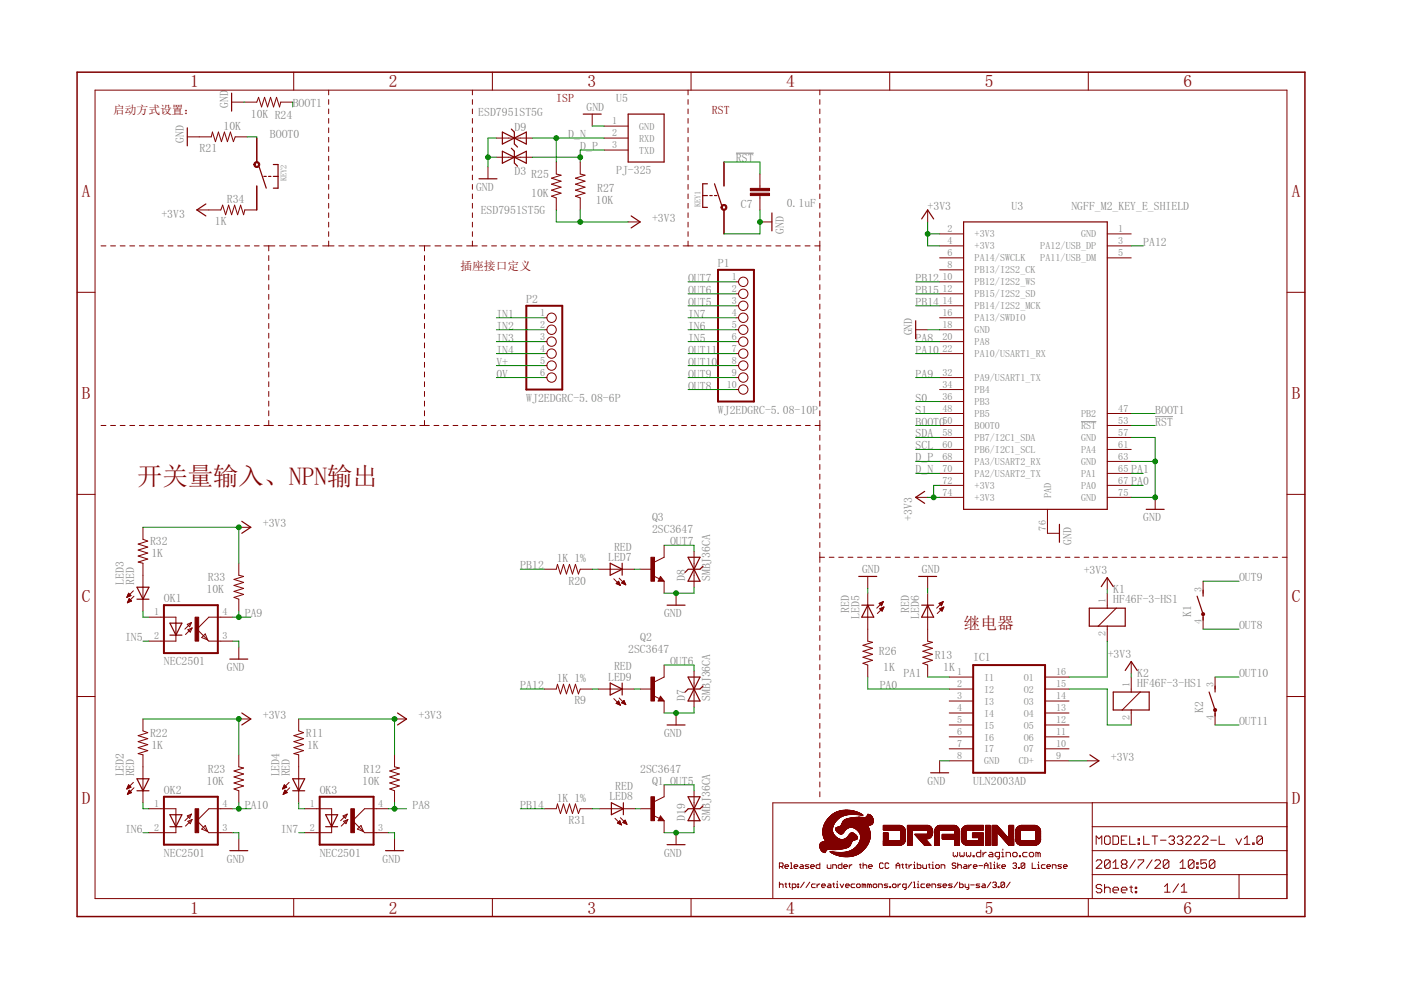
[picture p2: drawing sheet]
<svg xmlns="http://www.w3.org/2000/svg" width="297mm" height="210mm" viewBox="0 0 297 210" stroke-linecap="round" stroke-linejoin="round" font-family="sans-serif">
<defs><g id="words">
<text font-size="5.4" fill="#800000" x="29" y="102.9">开关量输入、NPN输出</text>
<g font-size="3.7" fill="#800000">
<text x="40.3" y="18.5">1</text>
<text x="82.4" y="18.5">2</text>
<text x="124.5" y="18.5">3</text>
<text x="166.7" y="18.5">4</text>
<text x="208.8" y="18.5">5</text>
<text x="250.9" y="18.5">6</text>
<text x="17.3" y="41.8">A</text>
<text x="273.9" y="41.8">A</text>
<text x="17.3" y="84.7">B</text>
<text x="273.9" y="84.7">B</text>
<text x="17.3" y="127.5">C</text>
<text x="273.9" y="127.5">C</text>
<text x="17.3" y="170.4">D</text>
<text x="273.9" y="170.4">D</text>
<text x="40.3" y="193.7">1</text>
<text x="82.4" y="193.7">2</text>
<text x="124.5" y="193.7">3</text>
<text x="166.7" y="193.7">4</text>
<text x="208.8" y="193.7">5</text>
<text x="250.9" y="193.7">6</text>
</g>
<text font-size="3.6" fill="#800000" x="204.3" y="133.4">继电器</text>
<g font-size="2.5" fill="#808080">
<text x="48.3" y="22.9" transform="rotate(-90 48.3 22.9)">GND</text>
<text x="62.1" y="22.7">BOOT1</text>
<text x="124.4" y="23.4">GND</text>
<text x="130.6" y="21.7">U5</text>
<text x="47.4" y="27.5">10K</text>
<text x="53.2" y="25">10K R24</text>
<text x="57.2" y="29.3">BOOT0</text>
<text x="101.4" y="24.6">ESD7951ST5G</text>
<text x="109.1" y="27.9">D9</text>
<text x="120.5" y="29.3">D_N</text>
<text x="39" y="30.2" transform="rotate(-90 39 30.2)">GND</text>
<text x="42.3" y="32.3">R21</text>
<text x="123" y="31.8">D_P</text>
<text x="156" y="34.4">RST</text>
<text x="100.9" y="40.4">GND</text>
<text x="109.1" y="37">D3</text>
<text x="112.6" y="41.7">10K</text>
<text x="112.6" y="37.7">R25</text>
<text x="126.6" y="40.7">R27</text>
<text x="130.6" y="36.9">PJ-325</text>
<text x="34.2" y="46.3">+3V3</text>
<text x="45.6" y="47.8">1K</text>
<text x="48.1" y="43">R34</text>
<text x="101.9" y="45.4">ESD7951ST5G</text>
<text x="126.3" y="43.2">10K</text>
<text x="138.3" y="47">+3V3</text>
<text x="157.1" y="44.1">C7</text>
<text x="166.8" y="43.9">0.1uF</text>
<text x="196.7" y="44.5">+3V3</text>
<text x="214.5" y="44.5">U3</text>
<text x="227.2" y="44.5">NGFF_M2_KEY_E_SHIELD</text>
<text x="166.2" y="49.6" transform="rotate(-90 166.2 49.6)">GND</text>
<text x="242.4" y="52.1">PA12</text>
<text x="145.9" y="59.7">OUT7</text>
<text x="152.2" y="56.6">P1</text>
<text x="194.1" y="59.7">PB12</text>
<text x="111.6" y="64.2">P2</text>
<text x="145.9" y="64.8">OUT5</text>
<text x="145.9" y="62.3">OUT6</text>
<text x="194.1" y="64.8">PB14</text>
<text x="194.1" y="62.3">PB15</text>
<text x="105.2" y="67.4">IN1</text>
<text x="105.2" y="69.9">IN2</text>
<text x="145.9" y="69.9">IN6</text>
<text x="145.9" y="67.4">IN7</text>
<text x="193.4" y="71.1" transform="rotate(-90 193.4 71.1)">GND</text>
<text x="105.2" y="77.5">V+</text>
<text x="105.2" y="72.4">IN3</text>
<text x="105.2" y="75">IN4</text>
<text x="145.9" y="72.4">IN5</text>
<text x="145.9" y="77.5">OUT10</text>
<text x="145.9" y="75">OUT11</text>
<text x="194.1" y="75">PA10</text>
<text x="194.1" y="72.4">PA8</text>
<text x="105.2" y="80.1">0V</text>
<text x="145.9" y="80.1">OUT9</text>
<text x="145.9" y="82.6">OUT8</text>
<text x="194.1" y="80.1">PA9</text>
<text x="111.6" y="85.1">WJ2EDGRC-5.08-6P</text>
<text x="152.2" y="87.7">WJ2EDGRC-5.08-10P</text>
<text x="194.1" y="87.7">S1</text>
<text x="194.1" y="85.1">S0</text>
<text x="244.9" y="87.7">BOOT1</text>
<text x="194.1" y="92.8">SDA</text>
<text x="194.1" y="95.3">SCL</text>
<text x="194.1" y="90.2">BOOT0</text>
<text x="244.9" y="90.2">RST</text>
<text x="194.1" y="100.4">D_N</text>
<text x="194.1" y="97.8">D_P</text>
<text x="239.8" y="100.4">PA1</text>
<text x="239.8" y="102.9">PA0</text>
<text x="55.7" y="111.8">+3V3</text>
<text x="138.3" y="113.1">2SC3647</text>
<text x="138.3" y="110.5">Q3</text>
<text x="193.4" y="110.4" transform="rotate(-90 193.4 110.4)">+3V3</text>
<text x="242.4" y="110.5">GND</text>
<text x="31.8" y="115.6">R32</text>
<text x="32.1" y="118.2">1K</text>
<text x="118" y="119.2">1K 1%</text>
<text x="128.9" y="118.9">LED7</text>
<text x="130.2" y="116.8">RED</text>
<text x="142.1" y="115.6">OUT7</text>
<text x="227.2" y="115.6" transform="rotate(-90 227.2 115.6)">GND</text>
<text x="26.3" y="124" transform="rotate(-90 26.3 124)">LED3</text>
<text x="28.4" y="124" transform="rotate(-90 28.4 124)">RED</text>
<text x="43.8" y="125.8">10K</text>
<text x="44.1" y="123.2">R33</text>
<text x="110.3" y="120.7">PB12</text>
<text x="120.5" y="124">R20</text>
<text x="145.2" y="123.2" transform="rotate(-90 145.2 123.2)">D8</text>
<text x="150.6" y="123.2" transform="rotate(-90 150.6 123.2)">SMBJ36CA</text>
<text x="182.8" y="121.5">GND</text>
<text x="195.5" y="121.5">GND</text>
<text x="229.8" y="121.7">+3V3</text>
<text x="236" y="125.8">K1</text>
<text x="262.7" y="123.2">OUT9</text>
<text x="34.8" y="127.7">OK1</text>
<text x="51.9" y="130.8">PA9</text>
<text x="140.8" y="130.8">GND</text>
<text x="180" y="130" transform="rotate(-90 180 130)">RED</text>
<text x="182.2" y="131.3" transform="rotate(-90 182.2 131.3)">LED5</text>
<text x="192.7" y="130" transform="rotate(-90 192.7 130)">RED</text>
<text x="194.9" y="131.3" transform="rotate(-90 194.9 131.3)">LED6</text>
<text x="236" y="127.9">HF46F-3-HS1</text>
<text x="252.5" y="130.8" transform="rotate(-90 252.5 130.8)">K1</text>
<text x="26.5" y="135.9">IN5</text>
<text x="135.7" y="135.9">Q2</text>
<text x="262.7" y="133.4">OUT8</text>
<text x="34.8" y="141">NEC2501</text>
<text x="48.1" y="142.3">GND</text>
<text x="130.2" y="142.1">RED</text>
<text x="133.2" y="138.5">2SC3647</text>
<text x="142.1" y="141">OUT6</text>
<text x="186.3" y="139">R26</text>
<text x="187.3" y="142.3">1K</text>
<text x="191.6" y="143.5">PA1</text>
<text x="198.2" y="139.7">R13</text>
<text x="200" y="142.3">1K</text>
<text x="206.3" y="140.2">IC1</text>
<text x="234.9" y="139.5">+3V3</text>
<text x="241.1" y="143.5">K2</text>
<text x="262.7" y="143.5">OUT10</text>
<text x="110.3" y="146.1">PA12</text>
<text x="118" y="144.6">1K 1%</text>
<text x="121.8" y="149.4">R9</text>
<text x="128.9" y="144.3">LED9</text>
<text x="145.2" y="148.6" transform="rotate(-90 145.2 148.6)">D7</text>
<text x="150.6" y="148.6" transform="rotate(-90 150.6 148.6)">SMBJ36CA</text>
<text x="186.5" y="146.1">PA0</text>
<text x="241.1" y="145.7">HF46F-3-HS1</text>
<text x="55.7" y="152.4">+3V3</text>
<text x="88.7" y="152.4">+3V3</text>
<text x="255.1" y="151.2" transform="rotate(-90 255.1 151.2)">K2</text>
<text x="262.7" y="153.7">OUT11</text>
<text x="31.8" y="156.2">R22</text>
<text x="32.1" y="158.8">1K</text>
<text x="64.8" y="156.2">R11</text>
<text x="65.1" y="158.8">1K</text>
<text x="140.8" y="156.2">GND</text>
<text x="235.5" y="161.3">+3V3</text>
<text x="26.3" y="164.6" transform="rotate(-90 26.3 164.6)">LED2</text>
<text x="28.4" y="164.6" transform="rotate(-90 28.4 164.6)">RED</text>
<text x="43.8" y="166.4">10K</text>
<text x="44.1" y="163.9">R23</text>
<text x="59.3" y="164.6" transform="rotate(-90 59.3 164.6)">LED4</text>
<text x="61.4" y="164.6" transform="rotate(-90 61.4 164.6)">RED</text>
<text x="76.8" y="166.4">10K</text>
<text x="77.1" y="163.9">R12</text>
<text x="130.4" y="167.5">RED</text>
<text x="135.7" y="163.9">2SC3647</text>
<text x="138.3" y="166.4">Q1</text>
<text x="142.1" y="166.4">OUT5</text>
<text x="196.7" y="166.4">GND</text>
<text x="206.3" y="166.4">ULN2003AD</text>
<text x="34.8" y="168.3">OK2</text>
<text x="51.9" y="171.5">PA10</text>
<text x="67.8" y="168.3">OK3</text>
<text x="87.5" y="171.5">PA8</text>
<text x="110.3" y="171.5">PB14</text>
<text x="118" y="170">1K 1%</text>
<text x="129.2" y="169.7">LED8</text>
<text x="26.5" y="176.6">IN6</text>
<text x="59.5" y="176.6">IN7</text>
<text x="120.5" y="174.8">R31</text>
<text x="145.2" y="174" transform="rotate(-90 145.2 174)">D19</text>
<text x="150.6" y="174" transform="rotate(-90 150.6 174)">SMBJ36CA</text>
<text x="34.8" y="181.6">NEC2501</text>
<text x="48.1" y="182.9">GND</text>
<text x="67.8" y="181.6">NEC2501</text>
<text x="81.1" y="182.9">GND</text>
<text x="140.8" y="181.6">GND</text>
</g>
<g font-size="2.5" fill="#800000">
<text x="117.9" y="21.7">ISP</text>
<text x="24" y="24.1">启动方式设置：</text>
<text x="151" y="24.2">RST</text>
<text x="97.6" y="57.2">插座接口定义</text>
</g>
<g font-size="2.1" fill="#808080">
<text x="129.8" y="26.4">1</text>
<text x="129.8" y="28.9">2</text>
<text x="135.5" y="27.5">GND</text>
<text x="129.8" y="31.5">3</text>
<text x="135.5" y="30">RXD</text>
<text x="135.5" y="32.6">TXD</text>
<text x="200.9" y="49.2">2</text>
<text x="200.9" y="51.8">4</text>
<text x="206.6" y="50.4">+3V3</text>
<text x="206.6" y="52.9">+3V3</text>
<text x="220.6" y="52.9">PA12/USB_DP</text>
<text x="229.2" y="50.4">GND</text>
<text x="237.1" y="49.2">1</text>
<text x="237.1" y="51.8">3</text>
<text x="155.2" y="59.4">1</text>
<text x="199.8" y="59.4">10</text>
<text x="200.9" y="54.3">6</text>
<text x="200.9" y="56.9">8</text>
<text x="206.6" y="55.4">PA14/SWCLK</text>
<text x="206.6" y="58">PB13/I2S2_CK</text>
<text x="220.6" y="55.4">PA11/USB_DM</text>
<text x="237.1" y="54.3">5</text>
<text x="155.2" y="61.9">2</text>
<text x="155.2" y="64.5">3</text>
<text x="199.8" y="61.9">12</text>
<text x="199.8" y="64.5">14</text>
<text x="206.6" y="60.5">PB12/I2S2_WS</text>
<text x="206.6" y="63">PB15/I2S2_SD</text>
<text x="206.6" y="65.6">PB14/I2S2_MCK</text>
<text x="114.5" y="67">1</text>
<text x="114.5" y="69.5">2</text>
<text x="155.2" y="67">4</text>
<text x="155.2" y="69.5">5</text>
<text x="199.8" y="67">16</text>
<text x="199.8" y="69.5">18</text>
<text x="206.6" y="68.1">PA13/SWDIO</text>
<text x="206.6" y="70.7">GND</text>
<text x="114.5" y="72.1">3</text>
<text x="114.5" y="74.6">4</text>
<text x="114.5" y="77.2">5</text>
<text x="155.2" y="72.1">6</text>
<text x="155.2" y="74.6">7</text>
<text x="155.2" y="77.2">8</text>
<text x="199.8" y="72.1">20</text>
<text x="199.8" y="74.6">22</text>
<text x="206.6" y="73.2">PA8</text>
<text x="206.6" y="75.7">PA10/USART1_RX</text>
<text x="114.5" y="79.7">6</text>
<text x="154.1" y="82.2">10</text>
<text x="155.2" y="79.7">9</text>
<text x="199.8" y="79.7">32</text>
<text x="199.8" y="82.2">34</text>
<text x="206.6" y="80.8">PA9/USART1_TX</text>
<text x="206.6" y="83.4">PB4</text>
<text x="199.8" y="84.8">36</text>
<text x="199.8" y="87.3">48</text>
<text x="199.8" y="89.9">50</text>
<text x="206.6" y="85.9">PB3</text>
<text x="206.6" y="88.4">PB5</text>
<text x="229.2" y="88.4">PB2</text>
<text x="237.1" y="89.9">53</text>
<text x="237.1" y="87.3">47</text>
<text x="199.8" y="92.4">58</text>
<text x="199.8" y="94.9">60</text>
<text x="206.6" y="91">BOOT0</text>
<text x="206.6" y="93.5">PB7/I2C1_SDA</text>
<text x="229.2" y="91">RST</text>
<text x="229.2" y="93.5">GND</text>
<text x="237.1" y="92.4">57</text>
<text x="237.1" y="94.9">61</text>
<text x="199.8" y="100">70</text>
<text x="199.8" y="97.5">68</text>
<text x="206.6" y="96.1">PB6/I2C1_SCL</text>
<text x="206.6" y="101.1">PA2/USART2_TX</text>
<text x="206.6" y="98.6">PA3/USART2_RX</text>
<text x="229.2" y="96.1">PA4</text>
<text x="229.2" y="98.6">GND</text>
<text x="229.2" y="101.1">PA1</text>
<text x="237.1" y="97.5">63</text>
<text x="237.1" y="100">65</text>
<text x="199.8" y="102.6">72</text>
<text x="199.8" y="105.1">74</text>
<text x="206.6" y="103.7">+3V3</text>
<text x="206.6" y="106.2">+3V3</text>
<text x="222.8" y="105.7" transform="rotate(-90 222.8 105.7)">PAD</text>
<text x="229.2" y="103.7">PA0</text>
<text x="229.2" y="106.2">GND</text>
<text x="237.1" y="102.6">67</text>
<text x="237.1" y="105.1">75</text>
<text x="221.7" y="112.5" transform="rotate(-90 221.7 112.5)">76</text>
<text x="254.7" y="125.4" transform="rotate(-90 254.7 125.4)">3</text>
<text x="32.7" y="130.5">1</text>
<text x="47.2" y="130.5">4</text>
<text x="234.4" y="128" transform="rotate(-90 234.4 128)">1</text>
<text x="32.7" y="135.6">2</text>
<text x="47.2" y="135.6">3</text>
<text x="234.4" y="134.8" transform="rotate(-90 234.4 134.8)">2</text>
<text x="254.7" y="132.3" transform="rotate(-90 254.7 132.3)">4</text>
<text x="202.9" y="143.2">1</text>
<text x="223.9" y="143.2">16</text>
<text x="202.9" y="145.7">2</text>
<text x="202.9" y="148.3">3</text>
<text x="208.7" y="144.3">I1</text>
<text x="208.7" y="146.8">I2</text>
<text x="208.7" y="149.4">I3</text>
<text x="217.1" y="144.3">O1</text>
<text x="217.1" y="146.8">O2</text>
<text x="217.1" y="149.4">O3</text>
<text x="223.9" y="145.7">15</text>
<text x="223.9" y="148.3">14</text>
<text x="239.5" y="145.7" transform="rotate(-90 239.5 145.7)">1</text>
<text x="257.3" y="145.7" transform="rotate(-90 257.3 145.7)">3</text>
<text x="202.9" y="150.8">4</text>
<text x="202.9" y="153.3">5</text>
<text x="202.9" y="155.9">6</text>
<text x="208.7" y="151.9">I4</text>
<text x="208.7" y="154.5">I5</text>
<text x="217.1" y="151.9">O4</text>
<text x="217.1" y="154.5">O5</text>
<text x="223.9" y="150.8">13</text>
<text x="223.9" y="153.3">12</text>
<text x="223.9" y="155.9">11</text>
<text x="239.5" y="152.6" transform="rotate(-90 239.5 152.6)">2</text>
<text x="257.3" y="152.6" transform="rotate(-90 257.3 152.6)">4</text>
<text x="202.9" y="158.4">7</text>
<text x="202.9" y="161">8</text>
<text x="208.7" y="157">I6</text>
<text x="208.7" y="159.5">I7</text>
<text x="217.1" y="157">O6</text>
<text x="217.1" y="159.5">O7</text>
<text x="223.9" y="158.4">10</text>
<text x="223.9" y="161">9</text>
<text x="208.7" y="162.1">GND</text>
<text x="216" y="162.1">CD+</text>
<text x="32.7" y="171.1">1</text>
<text x="47.2" y="171.1">4</text>
<text x="65.7" y="171.1">1</text>
<text x="80.2" y="171.1">4</text>
<text x="32.7" y="176.2">2</text>
<text x="47.2" y="176.2">3</text>
<text x="65.7" y="176.2">2</text>
<text x="80.2" y="176.2">3</text>
</g>
<g font-size="1.8" fill="#808080">
<text x="60.7" y="38.4" transform="rotate(-90 60.7 38.4)">KEY2</text>
<text x="148.5" y="44" transform="rotate(-90 148.5 44)">KEY1</text>
</g>
</g></defs>
<path d="M156 32.5h3.8M229.2 89.4h3.2M244.9 88.3h3.8" fill="none" stroke="#808080" stroke-width=".21"/>
<g fill="none" stroke="#800000" stroke-width=".21">
<path d="M20.2 19.1h252.7v171.4h-252.7zM62.3 15.3v3.8M69.7 19.1v1M100.2 19.1v1M104.4 15.3v3.8M145.9 19.1v1M146.5 15.3v3.8M173.8 19.1v1M188.6 15.3v3.8M230.7 15.3v3.8M39.7 29h5.1l.2-1 .7 2 .6-2 .6 2 .7-2 .6 2 .7-2 .6 2 .4-1h2.5M49.1 21.7h2.5"/>
<path d="M51.9 21.7h2.5l.4-1.1 .7 2.1 .6-2.1 .6 2.1 .7-2.1 .6 2.1 .6-2.1 .7 2.1 .2-1h2.6M54.4 39.4v5.1h-2.5l-.3 1-.6-2-.6 2-.7-2-.6 2-.6-2-.7 2-.6-2-.4 1h-5.1M54.4 29.3v5.1M69.7 21.1v1M69.7 23.1v1M69.7 25.1v1M69.7 27.1v1M69.7 29.1v1M69.7 31.1v1M69.7 33.1v1M69.7 35.1v1M69.7 37.1v1"/>
<path d="M69.7 39.1v1M100.2 21.1v1M100.2 23.1v1M100.2 25.1v1M100.2 27.1v1M100.2 29.1v1M100.2 31.1v1M100.2 33.1v1M100.2 35.1v1M100.2 37.1v1M100.2 39.1v1M103.5 35.4v2.5"/>
<path d="M105.2 29.3h7.7M105.2 33.3h7.7M117.9 34.4v2.5l1.1 .2-2.1 .7 2.1 .6-2.1 .7 2.1 .6-2.1 .6 2.1 .7-2.1 .6 1 .4v2.5M123 34.4v2.5l1 .2-2 .7 2 .6-2 .7 2 .6-2 .6 2 .7-2 .6 1 .4v2.5M125.6 24.2v2.5M128.1 26.7h5.1M128.1 29.3h5.1M128.1 31.8h5.1M145.9 21.1v1M145.9 23.1v1M145.9 25.1v1M145.9 27.1v1"/>
<path d="M145.9 29.1v1M145.9 31.1v1M145.9 33.1v1M145.9 35.1v1M145.9 37.1v1M145.9 39.1v1M153.5 34.4v5M161.1 36.9v3M173.8 21.1v1M173.8 23.1v1M173.8 25.1v1M173.8 27.1v1"/>
<path d="M173.8 29.1v1M173.8 31.1v1M173.8 33.1v1M173.8 35.1v1M173.8 37.1v1M173.8 39.1v1M21.4 52.1h1.1M23.5 52.1h1M25.5 52.1h1M27.5 52.1h1.1M29.5 52.1h1.1M31.6 52.1h1"/>
<path d="M33.6 52.1h1M35.6 52.1h1.1M37.7 52.1h1M39.7 52.1h1M41.7 52.1h1.1M43.8 52.1h1M45.8 52.1h1M47.8 52.1h1.1M49.9 52.1h1M51.9 52.1h1M53.9 52.1h1M55.9 52.1h2.4"/>
<path d="M57 52.1v1.1M57 54.2v1M57 56.2v1.1M57 58.3v1.1M59.3 52.1h1.3M61.6 52.1h1.2M63.8 52.1h1.3M66.1 52.1h1.3M68.4 52.1h2.4M69.7 41.1v1M69.7 43.1v1M69.7 45.1v1"/>
<path d="M69.7 47.1v1M69.7 49.1v1M69.7 51.1v1M71.8 52.1h1.1M74 52.1h1.1M76.1 52.1h1.1M78.2 52.1h1.1M80.3 52.1h1.2M82.5 52.1h1.1M84.6 52.1h1.1M86.7 52.1h1.2M88.9 52.1h2.3"/>
<path d="M90 52.1v1.1M90 54.2v1M90 56.2v1.1M90 58.3v1.1M92.2 52.1h1.3M94.5 52.1h1.2M96.7 52.1h1.2M98.9 52.1h2.3M100.2 41.1v1M100.2 43.1v1M100.2 45.1v1M100.2 47.1v1"/>
<path d="M100.2 49.1v1M100.2 51.1v1M102.2 52.1h1M104.2 52.1h1.1M106.3 52.1h1M108.3 52.1h1M110.3 52.1h1.1M112.4 52.1h1M114.4 52.1h1M116.4 52.1h1M118.4 52.1h1.1M120.5 52.1h1"/>
<path d="M122.5 52.1h1M124.5 52.1h1.1M126.6 52.1h1M128.6 52.1h1M130.6 52.1h1.1M132.7 52.1h1M133.2 47.1h2.5M134.7 52.1h1M136.7 52.1h1.1M138.7 52.1h1.1M140.8 52.1h1M142.8 52.1h1"/>
<path d="M144.8 52.1h2.1M145.9 41.1v1M145.9 43.1v1M145.9 45.1v1M145.9 47.1v1M145.9 49.1v1M145.9 51.1v1M147.9 52.1h1.1M150 52.1h1.1M152.1 52.1h1M153.5 44.5v5.1M154.1 52.1h1.1"/>
<path d="M156 59.8h.6M156.2 52.1h1.1M158.3 52.1h1M160.3 52.1h1.1M161.1 47.1h2.6M161.1 41.5v3M162.4 52.1h1.1M164.5 52.1h1M166.5 52.1h1.1M168.6 52.1h1.1M170.7 52.1h1M172.7 52.1h1.1"/>
<path d="M173.8 41.1v1M173.8 43.1v1M173.8 45.1v1M173.8 47.1v1M173.8 49.1v1M173.8 51.1v2.1M173.8 54.2v1M173.8 56.2v1.1M173.8 58.3v1.1M196.7 44.5v2.6M199.2 52.1h5.1M199.2 59.8h5.1"/>
<path d="M199.2 49.6h5.1M199.2 54.7h5.1M199.2 57.2h5.1M234.8 52.1h5M234.8 49.6h5M234.8 54.7h5M16.3 62h3.9M57 60.4v1M57 62.4v1.1M57 64.5v1M57 66.5v1.1M57 68.6v1"/>
<path d="M57 70.7v1M57 72.7v1.1M57 74.8v1M57 76.8v1.1M57 78.9v1M90 60.4v1M90 62.4v1.1M90 64.5v1M90 66.5v1.1M90 68.6v1M90 70.7v1M90 72.7v1.1"/>
<path d="M90 74.8v1M90 76.8v1.1M90 78.9v1M115.4 69.9h.6M115.4 67.4h.6M115.4 72.4h.6M115.4 75h.6M115.4 77.5h.6M156 69.9h.6M156 62.3h.6M156 64.8h.6M156 67.4h.6"/>
<path d="M156 72.4h.6M156 75h.6M156 77.5h.6M173.8 60.4v1M173.8 62.4v1.1M173.8 64.5v1M173.8 66.5v1.1M173.8 68.6v1M173.8 70.7v1M173.8 72.7v1.1M173.8 74.8v1M173.8 76.8v1.1"/>
<path d="M173.8 78.9v1M194.1 69.9h2.6M199.2 69.9h5.1M199.2 62.3h5.1M199.2 64.8h5.1M199.2 67.4h5.1M199.2 72.4h5.1M199.2 75h5.1M272.9 62h3.8M21.4 90.2h1.1M23.5 90.2h1M25.5 90.2h1"/>
<path d="M27.5 90.2h1.1M29.5 90.2h1.1M31.6 90.2h1M33.6 90.2h1M35.6 90.2h1.1M37.7 90.2h1M39.7 90.2h1M41.7 90.2h1.1M43.8 90.2h1M45.8 90.2h1M47.8 90.2h1.1M49.9 90.2h1"/>
<path d="M51.9 90.2h1M53.9 90.2h1M55.9 90.2h2.1M57 80.9v1.1M57 83v1.1M57 85v1.1M57 87.1v1.1M57 89.2v1M59 90.2h1M61 90.2h1M63 90.2h1M65 90.2h1"/>
<path d="M67 90.2h1M69 90.2h1M71 90.2h1M73 90.2h1M75 90.2h1M77 90.2h1M79 90.2h1M81 90.2h1M83 90.2h1M85 90.2h1M87 90.2h1M89 90.2h2"/>
<path d="M90 80.9v1.1M90 83v1.1M90 85v1.1M90 87.1v1.1M90 89.2v1M92 90.2h1M94 90.2h1.1M96.1 90.2h1M98.1 90.2h1M100.1 90.2h1M102.1 90.2h1M104.1 90.2h1.1"/>
<path d="M106.2 90.2h1M108.2 90.2h1M110.2 90.2h1M112.2 90.2h1M114.2 90.2h1.1M115.4 80.1h.6M116.2 90.2h1.1M118.3 90.2h1M120.3 90.2h1M122.3 90.2h1M124.3 90.2h1M126.3 90.2h1.1"/>
<path d="M128.4 90.2h1M130.4 90.2h1M132.4 90.2h1M134.4 90.2h1M136.4 90.2h1.1M138.5 90.2h1M140.5 90.2h1M142.5 90.2h1M144.5 90.2h1M146.5 90.2h1.1M148.6 90.2h1M150.6 90.2h1"/>
<path d="M152.6 90.2h1M154.6 90.2h1M156 80.1h.6M156 82.6h.6M156.6 90.2h1.1M158.7 90.2h1M160.7 90.2h1M162.7 90.2h1M164.7 90.2h1M166.7 90.2h1.1M168.8 90.2h1M170.8 90.2h1"/>
<path d="M172.8 90.2h1M173.8 80.9v1.1M173.8 83v1.1M173.8 85v1.1M173.8 87.1v1.1M173.8 89.2v2.1M173.8 92.3v1M173.8 94.4v1M173.8 96.4v1.1M173.8 98.5v1M199.2 90.2h5.1M199.2 80.1h5.1"/>
<path d="M199.2 82.6h5.1M199.2 85.1h5.1M199.2 87.7h5.1M199.2 92.8h5.1M199.2 95.3h5.1M199.2 97.8h5.1M234.8 90.2h5M234.8 87.7h5M234.8 92.8h5M234.8 95.3h5M234.8 97.8h5M16.3 104.8h3.9"/>
<path d="M30.3 111.8v2.5l1 .4-2 .7 2 .6-2 .6 2 .7-2 .6 2 .6-2 .7 1 .2v10.2M50.6 119.4v2.6l1 .2-2 .7 2 .6-2 .6 2 .7-2 .6 2 .6-2 .7 1 .3v2.6M50.6 111.8h2.6M140.8 115.6v2.6l-2 1M147.2 116.9v7.6M173.8 100.5v1.1M173.8 102.6v1.1M173.8 104.7v1M173.8 106.7v1.1M173.8 108.8v1.1M173.8 110.9v1.1M173.8 112.9v1.1"/>
<path d="M173.8 115v1.1M173.8 117.1v2.1M173.8 118.2h1M175.8 118.2h1M177.8 118.2h1M179.8 118.2h1M181.8 118.2h1M183.8 118.2h1M185.8 118.2h1M187.8 118.2h1M189.8 118.2h1M191.8 118.2h1"/>
<path d="M193.8 118.2h1M194.1 105.5h2.6M195.8 118.2h1M197.8 118.2h1M199.2 105.5h5.1M199.2 100.4h5.1M199.2 102.9h5.1M199.8 118.2h1M201.8 118.2h1M203.8 118.2h1M205.8 118.2h1M207.8 118.2h1"/>
<path d="M209.8 118.2h1M211.8 118.2h1M213.8 118.2h1M215.8 118.2h1M217.8 118.2h1M219.8 118.2h1M221.8 118.2h1M222.1 108v5.1h2.5M223.8 118.2h1M225.8 118.2h1M227.8 118.2h1.1M229.8 118.2h1"/>
<path d="M231.8 118.2h1.1M233.8 118.2h1M234.8 105.5h5M234.8 100.4h5M234.8 102.9h5M235.8 118.2h1.1M237.8 118.2h1M239.8 118.2h1.1M241.9 118.2h.9M243.9 118.2h1M244.9 105.5v2.5M245.9 118.2h.9"/>
<path d="M247.9 118.2h1M249.9 118.2h.9M251.9 118.2h1M253.9 118.2h.9M255.9 118.2h1M257.9 118.2h1M259.9 118.2h1M261.9 118.2h1M263.9 118.2h1M265.9 118.2h1M267.9 118.2h1M269.9 118.2h1"/>
<path d="M271.9 118.2h1M272.9 104.8h3.8M26.9 126.6h.2M27 126.5h.3M27 126.3h.6M27 127.8h.1M27.1 126.2h.6M27.1 127.7h.2M27.1 127.6h.5M27.1 126.1h.5M27.2 126h.3M27.2 127.4h.7"/>
<path d="M27.2 127.3h.6M27.2 125.9h.1M27.3 125.8l.5 .5-.9 .4zM27.3 127.2h.4M27.3 127.1h.2M27.4 126.9h.1M27.9 127.4l-.5-.5-.4 .9M27.9 127.4l-.9 .4M28.3 125.3l-1.4 1.4M28.4 126.4l-1.4 1.4M31.6 130.9h5.7v1.2M37.3 134.7v1.2h-5.7"/>
<path d="M39.7 132.4l.9-.4-.4 .9zM39.8 133.5l.9-.4-.4 .9zM40.6 132l-1.4 1.4M40.7 133.1l-1.4 1.4M43.5 134.4l.5 1.3-1.2-.5zM49.4 130.9h-5.1l-2.6 2.5 2.6 2.5h5.1M50.6 137.2v2.5M115.4 120.7h2.5l.3-1 .6 2 .7-2 .6 2 .6-2 .7 2 .6-2 .6 2 .4-1h2.6M126.8 120.7h7.7M130.1 122.7l1.4 1.4M130.6 123.7l.5-.5 .4 .9zM130.7 123.7h.6"/>
<path d="M130.8 123.8h.6M130.8 123.6h.5M130.9 123.4h.3M131 123.3h.2M131.1 123.9h.3M131.3 122.6l1.4 1.4M131.4 124.1h.1M131.8 123.6l.5-.5 .4 .9zM131.8 123.6h.7M132 123.7h.5M132 123.4h.4M132.1 123.3h.3"/>
<path d="M132.2 123.2h.1M132.2 123.8h.4M132.5 123.9h.2M135.7 120.7h2.6M138.6 122.1l1.2 .6M140 122.2l.8 1h-1.3zM140.8 123.2v2.6M143.3 125.8v2.5M173.8 120.2v1.1M173.8 122.3v1.1M173.8 124.4v1M173.8 126.4v1.1"/>
<path d="M173.8 128.5v1.1M173.8 130.6v1.1M173.8 132.7v1M173.8 134.7v1.1M173.8 136.8v1.1M173.8 138.9v1M184 125.8v10.1l1 .3-2 .6 2 .7-2 .6 2 .6-2 .7 2 .6-2 .6 1 .4v2.6M184 122.2v2.6M186.4 127.9l.9-.3-.4 .8zM186.4 127.9h.7M186.5 128h.6M186.5 129.1l.9-.4-.4 .9z"/>
<path d="M186.6 129.1h.6M186.6 128.1h.4M186.7 129.2h.5M186.7 129h.6M186.7 127.8h.5M186.7 128.3h.3M186.8 129.3h.3M186.9 128.4h.1M186.9 129.5h.2M187 128.9h.3M187 127.7h.2M187.3 128.8h.1"/>
<path d="M187.3 127.6l-1.4 1.3M187.4 128.7l-1.4 1.4M196.7 125.8v10.1l1 .3-2 .6 2 .7-2 .6 2 .6-2 .7 2 .6-2 .6 1 .4v2.6M196.7 122.2v2.6M199.1 127.9l.9-.3-.4 .8zM199.1 127.9h.7M199.2 128h.6M199.2 129.1l.9-.4-.4 .9zM199.3 129.1h.6M199.3 128.1h.4M199.4 129.2h.5M199.4 129h.6"/>
<path d="M199.4 127.8h.5M199.4 128.3h.3M199.5 129.3h.3M199.6 128.4h.1M199.6 129.5h.2M199.7 128.9h.3M199.7 127.7h.2M200 128.8h.1M200 127.6l-1.4 1.3M200.1 128.7l-1.4 1.4M234.8 122.5v2.5M234.8 125.8v3.1"/>
<path d="M234.8 132.8v3.1M236.7 128.9l-3.8 3.9M255.1 123.2v2.6M255.1 130.9v2.5M16.3 147.7h3.9M30.3 152.4v2.6l1 .3-2 .7 2 .6-2 .6 2 .7-2 .6 2 .7-2 .6 1 .2v10.2M50.6 152.4h2.6M63.3 152.4v2.6l1 .3-2 .7 2 .6-2 .6 2 .7-2 .6 2 .7-2 .6 1 .2v10.2M83.7 152.4h2.5M115.4 146.1h2.5l.3-1 .6 2 .7-2 .6 2 .6-2 .7 2 .6-2 .6 2 .4-1h2.6M126.8 146.1h7.7M130.1 148.1l1.4 1.4"/>
<path d="M130.6 149.1l.9 .4M130.6 149.1l.5-.5 .4 .9M130.6 149.1h.8M130.7 149h.6M130.9 148.9h.4M130.9 149.3h.5M131 148.8h.2M131.1 148.7h.1M131.2 149.4h.3M131.3 148l1.4 1.4M131.5 149.5h.1M131.8 149h.7"/>
<path d="M131.9 148.9h.6M132 148.8h.4M132.1 149.1h.5M132.1 148.7h.3M132.2 148.5h.1M132.3 148.5l-.5 .5 .9 .4M132.3 148.5l.4 .9M132.4 149.3h.2M132.7 149.4h.1M135.7 146.1h2.6M138.6 147.5l1.2 .6M140 147.6l.8 1h-1.3z"/>
<path d="M140.8 141v2.6l-2 1M140.8 148.6v2.6M143.3 151.2v2.5M147.2 142.3v7.6M173.8 140.9v1.1M173.8 143v1.1M173.8 145.1v1.1M173.8 147.2v1M173.8 149.2v1.1M173.8 151.3v1.1M173.8 153.4v1M173.8 155.4v1.1"/>
<path d="M173.8 157.5v1.1M173.8 159.6v1.1M201.3 143.6h5M201.3 146.1h5M201.3 148.6h5M201.3 151.2h5M201.3 153.7h5M201.3 156.2h5M201.3 158.8h5M221.6 143.6h5.1M221.6 146.1h5.1M221.6 148.6h5.1"/>
<path d="M221.6 151.2h5.1M221.6 153.7h5.1M221.6 156.2h5.1M221.6 158.8h5.1M239.8 140.3v2.5M239.8 143.6v3.1M239.8 150.5v3.2M241.7 146.7l-3.8 3.8M257.6 143.6v2.5M257.6 151.2v2.5M272.9 147.7h3.8M26.9 167.2h.1"/>
<path d="M27 167.1h.3M27 167h.6M27.1 166.9h.6M27.1 168.3h.2M27.1 166.8h.5M27.1 168.2h.5M27.2 166.6h.3M27.2 168.1h.7M27.2 166.5h.2M27.2 168h.6M27.3 166.4l.5 .5-.9 .4zM27.3 167.8h.4"/>
<path d="M27.3 167.7h.3M27.4 167.6h.1M27.4 167.5l.5 .5-.9 .4zM28.3 165.9l-1.4 1.4M28.4 167l-1.4 1.4M31.6 171.5h5.7v1.2M37.3 175.3v1.3h-5.7M39.7 173l.9-.4-.4 .9zM39.8 174.1l.9-.3-.4 .8zM40.6 172.6l-1.4 1.4M40.7 173.8l-1.4 1.4M43.5 175l.5 1.3-1.2-.5z"/>
<path d="M49.4 171.5h-5.1l-2.6 2.5 2.6 2.6h5.1M50.6 160v2.6l1 .2-2 .7 2 .6-2 .6 2 .7-2 .6 2 .6-2 .7 1 .4v2.5M50.6 177.8v2.6M59.9 167.2h.1M60 167.1h.3M60 167h.6M60.1 166.9h.6M60.1 168.3h.2M60.1 166.8h.5M60.1 168.2h.5M60.2 168.1h.7M60.2 166.6h.3"/>
<path d="M60.2 166.5h.2M60.2 168h.6M60.3 167.8h.4M60.3 166.4l.5 .5-.9 .4zM60.3 167.7h.3M60.4 167.6h.1M60.4 167.5l.5 .5-.9 .4zM61.3 165.9l-1.4 1.4M61.4 167l-1.4 1.4M64.6 171.5h5.7v1.2M70.3 175.3v1.3h-5.7M72.7 173l.9-.4-.4 .9z"/>
<path d="M72.9 174.1l.8-.3-.3 .8zM73.6 172.6l-1.4 1.4M73.7 173.8l-1.4 1.4M76.5 175l.5 1.3-1.2-.5zM82.4 171.5h-5.1l-2.5 2.5 2.5 2.6h5.1M83.7 160v2.6l1 .2-2.1 .7 2.1 .6-2.1 .6 2.1 .7-2.1 .6 2.1 .6-2.1 .7 1.1 .4v2.5M83.7 177.8v2.6M115.4 171.5h2.5l.3-1 .6 2 .7-2 .6 2 .6-2 .7 2 .6-2 .6 2 .4-1h2.6M127.1 171.5h7.6M130.4 173.5l1.4 1.4M130.9 174.5l.5-.5 .4 .9zM131 174.5h.6"/>
<path d="M131 174.6h.6M131.1 174.3h.5M131.2 174.2h.3M131.3 174.7h.4M131.3 174.1h.1M131.5 173.4l1.4 1.4M131.6 174.8h.1M132 174.4l.5-.5 .4 .9zM132.1 174.3h.6M132.2 174.5h.6M132.2 174.2h.5M132.3 174.1h.3"/>
<path d="M132.4 174h.2M132.5 174.6h.3M132.8 174.7h.1M135.7 171.5h2.6M138.6 172.9l1.2 .6M140 173l.8 1h-1.3zM140.8 166.4v2.5l-2 1M140.8 174v2.6M143.3 176.6v2.5M147.2 167.7v7.6M173.8 161.6v1.1M173.8 163.7v1.1"/>
<path d="M173.8 165.8v1.1M173.8 167.9v1M199.2 161.3v2.6M201.3 161.3h5M221.6 161.3h5.1M230.4 161.3h2.6M231.6 170.2v20.3M231.6 175.3h41.3M232.4 179v-1.8l.6 .6 .6-.6v1.8M234.2 177.5l.3-.3h.6l.3 .3v1.2l-.3 .3h-.6l-.3-.3zM236 177.2h.9l.3 .3v1.2l-.3 .3h-.9zM237.7 178.1h.6"/>
<path d="M238.9 177.2h-1.2v1.8h1.2M239.5 177.2v1.8h1.2M241.3 178.7h.3v.3h-.3zM241.3 177.8h.3v.3h-.3zM242.5 177.2v1.8h1.2M244.3 177.2h1.1M244.9 177.2v1.8M246 178.1h1.2M247.8 177.5l.3-.3h.6l.3 .3v.3l-.3 .3M248.4 178.1h.3M248.7 178.1l.3 .3v.3l-.3 .3h-.6l-.3-.3M249.6 177.5l.3-.3h.6l.3 .3v.3l-.3 .3"/>
<path d="M250.2 178.1h.3M250.5 178.1l.3 .3v.3l-.3 .3h-.6l-.3-.3M251.4 177.5l.3-.3h.6l.3 .3v.3l-1.2 1.2h1.2M253.2 177.5l.2-.3h.6l.3 .3v.3l-1.1 1.2h1.1M254.9 177.5l.3-.3h.6l.3 .3v.3l-1.2 1.2h1.2M256.7 178.1h1.2M258.5 177.2v1.8h1.2M262 177.8l.6 1.2 .6-1.2M263.8 179h1.2M263.8 177.8l.6-.6v1.8M265.6 178.7h.3v.3h-.3zM267.7 177.5v1.2l-.3 .3h-.6l-.3-.3"/>
<path d="M267.7 177.5l-.3-.3h-.6l-.3 .3v1.2M267.7 177.5l-1.2 1.2M272.9 170.2h-109v20.2M62.3 190.5v3.8M104.4 190.5v3.8M146.5 190.5v3.8M165.2 183.7h.6l.2-.2v-.3l-.2-.2h-.6v1.1M165.2 187v1.2M165.2 187.6l.2-.2h.4l.2 .2v.6M165.6 183.7l.4 .4M166.4 187.4h.4M166.4 183.7h.8l-.2-.4h-.4l-.2 .2v.4l.2 .2h.4"/>
<path d="M166.6 187.2v.8l.2 .2M167.2 187.4h.4M167.4 187.2v.8l.2 .2M167.6 183h.2v1.1M167.6 184.1h.4M168 188.2h.6l.2-.2v-.4l-.2-.2h-.6v1.2M168.4 183.7h.7l-.1-.4h-.4l-.2 .2v.4l.2 .2h.4M169.1 187.4h.2v.2h-.2zM169.1 188h.2v.2h-.2zM169.7 183.3h.4l.2 .2v.6h-.6l-.2-.2 .2-.2h.6M170.5 187l-.8 1.2M171.5 183.3h-.6l-.2 .2 .2 .2h.4l.2 .2-.2 .2h-.6"/>
<path d="M171.7 187l-.8 1.2M171.9 183.7h.8l-.2-.4h-.4l-.2 .2v.4l.2 .2h.4M172.8 187.4h-.5l-.2 .2v.4l.2 .2h.5M173.2 187.4v.8M173.8 183v1.1h-.6l-.2-.2v-.4l.2-.2h.6M173.8 187.4l-.6 .4M174.2 187.8h.8l-.2-.4h-.4l-.2 .2v.4l.2 .2h.4M175.4 183.3v.6l.2 .2h.6v-.8M175.6 187.4h.4l.2 .2v.6h-.6l-.2-.2 .2-.2h.6M176.6 187.4h.3M176.6 184.1v-.8h.5l.2 .2v.6M176.7 187.2v.8l.2 .2"/>
<path d="M177.3 187.4h.2v.8M177.3 188.2h.4M177.5 186.8v.2M178.1 187.4l.4 .8 .4-.8M178.5 183v1.1h-.6l-.2-.2v-.4l.2-.2h.6M178.9 183.7h.8l-.2-.4h-.4l-.2 .2v.4l.2 .2h.4M179.3 187.8h.8l-.2-.4h-.4l-.2 .2v.4l.2 .2h.4M180.1 183.3v.8M180.6 183.3l-.5 .4M181.2 187.4h-.6l-.2 .2v.4l.2 .2h.6M181.6 187.6l.2-.2h.4l.2 .2v.4l-.2 .2h-.4l-.2-.2zM182.2 183.3h.4"/>
<path d="M182.4 183.2v.7l.2 .2M183 183.5l.2-.2h.4l.2 .2v.6M183 183v1.1M183.2 187.6l-.4-.2v.8M183.2 187.6v.6M183.2 187.6l.2-.2 .2 .2v.6M184.1 183.7h.8l-.2-.4h-.4l-.2 .2v.4l.2 .2h.4M184.3 187.6l-.3-.2v.8M184.3 187.6v.6M184.3 187.6l.2-.2 .2 .2v.6M185.3 187.4h.4l.2 .2v.4l-.2 .2h-.4l-.2-.2v-.4zM186.3 188.2v-.8h.6l.2 .2v.6"/>
<path d="M187.3 183.2l-.2-.2h-.4l-.2 .2v.7l.2 .2h.4l.2-.2M188.2 187.4h-.5l-.2 .2 .7 .4-.2 .2h-.5M188.4 183.2l-.2-.2h-.3l-.2 .2v.7l.2 .2h.3l.2-.2M188.6 188h.2v.2h-.2zM188.6 190.5v3.8M189.2 187.6l.2-.2h.4l.2 .2v.4l-.2 .2h-.4l-.2-.2zM190 184.1v-.8l.4-.3 .4 .3v.8M190 183.5h.8M190.4 187.4v.8M191 187.4l-.6 .4M191.2 183.3h.4M191.4 183.2v.7l.2 .2"/>
<path d="M191.9 183.3h.4M192.1 188.2h-.5l-.2-.2v-.4l.2-.2h.5v1l-.4 .2M192.1 183.2v.7l.2 .2M192.7 183.3v.8M193.3 187l-.8 1.2M193.3 183.3l-.6 .4M193.7 188.2h.4M193.7 187h.2v1.2M193.7 183.3h.2v.8M193.7 184.1h.4M193.9 182.8v.2M194.5 187.4h.2v.8"/>
<path d="M194.5 188.2h.4M194.5 183v1.1h.6l.2-.2v-.4l-.2-.2h-.6M194.7 186.8v.2M195.6 183.3v.6l.2 .2h.6v-.8M196 187.4h-.5l-.2 .2v.4l.2 .2h.5M196.4 187.8h.8l-.2-.4h-.4l-.2 .2v.4l.2 .2h.4M196.8 183.3h.4M197 183.2v.7l.2 .2M197.6 188.2v-.8h.6l.2 .2v.6M197.6 184.1h.4M197.6 183.3h.2v.8M197.8 182.8v.2"/>
<path d="M198.6 183.3h.4l.2 .2v.4l-.2 .2h-.4l-.2-.2v-.4zM199.5 187.4h-.5l-.2 .2 .7 .4-.2 .2h-.5M199.5 184.1v-.8h.6l.2 .2v.6M199.9 187.8h.8l-.2-.4h-.4l-.2 .2v.4l.2 .2h.4M201.9 187.4h-.6l-.2 .2 .2 .2h.4l.2 .2-.2 .2h-.6M202.1 180.7v.7l.2 .3 .3-.3 .2 .3 .2-.3v-.7M202.7 183.2l-.2-.2h-.4l-.2 .2 .2 .3h.4l.2 .2-.2 .4h-.4l-.2-.2M203.1 187l-.8 1.2M203.1 183.5l.1-.2h.4l.2 .2v.6M203.1 183v1.1M203.5 187v1.2h.5l.2-.2v-.4l-.2-.2h-.5M203.5 180.7v.7l.2 .3 .3-.3 .2 .3 .2-.3v-.7"/>
<path d="M204.4 183.3h.4l.2 .2v.6h-.6l-.2-.2 .2-.2h.6M204.6 187.4v.6l.2 .2h.6M204.9 180.7v.7l.2 .3 .3-.3 .2 .3 .2-.3v-.7M205.4 187.4v1l-.4 .2M205.4 183.3v.8M205.8 187.6h.8M206 183.3l-.6 .4M206.3 181.4h.2v.3h-.2zM206.4 183.7h.7l-.2-.4h-.3l-.2 .2v.4l.2 .2h.3M207.5 183.5h.8M207.7 187.4h-.6l-.2 .2 .2 .2h.4l.2 .2-.2 .2h-.6M207.9 180.3v1.4h-.7l-.2-.3v-.4l.2-.3h.7"/>
<path d="M208.3 187.4h.4l.2 .2v.6h-.6l-.2-.2 .2-.2h.6M208.4 180.7v1M208.7 183.5h.8M208.7 184.1v-.8l.4-.3 .4 .3v.8M209.1 180.7h-.2l-.5 .5M209.8 180.7h.5l.2 .3v.7h-.7l-.2-.3 .2-.2h.7M209.9 183h.2v1.1M209.9 184.1h.4M210.1 187l-.8 1.2M210.5 187.2l.2-.2h.4l.1 .2-.1 .4M210.7 184.1h.4M210.7 183.3h.1v.8"/>
<path d="M210.8 187.6h.3M210.8 182.8v.2M211.1 187.6l.1 .2-.1 .4h-.4l-.2-.2M211.4 183v1.1M211.6 188h.2v.2h-.2zM211.9 181.7h-.7l-.2-.3v-.4l.2-.3h.7v1.2l-.4 .2M212 183.3l-.6 .4 .6 .4M212.4 181.7h.5M212.4 180.7h.2v1M212.4 183.7h.8l-.2-.4h-.4l-.2 .2v.4l.2 .2h.4M212.6 180v.3M213 187.2v.8l-.2 .2h-.4l-.2-.2"/>
<path d="M213 187.2l-.2-.2h-.4l-.2 .2v.8M213 187.2l-.8 .8M213.3 181.7v-1h.7l.2 .3v.7M214.2 187l-.8 1.2M214.7 181l.2-.3h.5l.2 .3v.4l-.2 .3h-.5l-.2-.3zM214.8 183.2l.1-.2h.4l.2 .2-.2 .3M215.1 183.5h.2M215.3 183.5l.2 .2-.2 .4h-.4l-.1-.2M215.9 183.9h.2v.2h-.2zM216.1 181.4h.3v.3h-.3zM217.3 183.2l-.2-.2h-.4l-.2 .2v.7M217.3 183.2v.7l-.2 .2h-.4l-.2-.2"/>
<path d="M217.3 183.2l-.8 .7M217.8 180.7h-.7l-.3 .3v.4l.3 .3h.7M218.2 181l.3-.3h.4l.3 .3v.4l-.3 .3h-.4l-.3-.3zM218.8 183v1.1h.8M220 184.1h.4M220 183.3h.2v.8M220.1 181l-.5-.3v1M220.1 181v.7M220.1 181l.2-.3 .3 .3v.7M220.2 182.8v.2M221.6 183.3h-.6l-.2 .2v.4l.2 .2h.6M222 183.7h.7l-.2-.4h-.4l-.1 .2v.4l.1 .2h.4"/>
<path d="M223.1 184.1v-.8h.6l.2 .2v.6M225.1 183.3h-.6l-.2 .2 .8 .4-.2 .2h-.6M225.5 183.7h.8l-.2-.4h-.4l-.2 .2v.4l.2 .2h.4M230.7 190.5v3.8M231.6 185.4h41.3M231.6 180.4h41.3M232.4 182.6l.3-.3h.6l.3 .3v.3l-1.2 1.2h1.2M233.6 187.8l-.3-.3h-.6l-.3 .3v.3l.3 .3h.6l.3 .3v.3l-.3 .3h-.6l-.3-.3M234.2 187.5v1.8M234.2 188.4l.3-.3h.6l.3 .3v.9M235.4 182.6v1.2l-.3 .3h-.6l-.3-.3M235.4 182.6l-.3-.3h-.6l-.3 .3v1.2"/>
<path d="M235.4 182.6l-1.2 1.2M236 184.1h1.2M236 182.9l.6-.6v1.8M236 188.7h1.2v-.3l-.3-.3h-.6l-.3 .3v.6l.3 .3h.6M237.7 188.7h1.2v-.3l-.3-.3h-.6l-.3 .3v.6l.3 .3h.6M238 183.2l-.3 .3v.3l.3 .3h.6l.3-.3v-.3l-.3-.3M238 183.2l-.3-.3v-.3l.3-.3h.6l.3 .3v.3l-.3 .3M238 183.2h.6M239.5 188.1h.6M239.8 187.8v1.2l.3 .3M240.7 182.3l-1.2 1.8M240.7 188.1h.3v.3h-.3z"/>
<path d="M240.7 189h.3v.3h-.3zM241.3 182.3h1.2v.3l-1.2 1.2v.3M244.3 182.3l-1.2 1.8M244.9 182.6l.3-.3h.5l.3 .3v.3l-1.1 1.2h1.1M246.9 188l.6-.6v1.8M246.9 189.2h1.2M247.8 182.6v1.2l-.3 .3h-.6l-.3-.3M247.8 182.6l-.3-.3h-.6l-.3 .3v1.2M247.8 182.6l-1.2 1.2M249.9 187.4l-1.2 1.8M250.2 182.9l.6-.6v1.8M250.2 184.1h1.2"/>
<path d="M250.5 189.2h1.2M250.5 188l.6-.6v1.8M253.2 182.6l-.3-.3h-.7l-.3 .3v1.2M253.2 182.6v1.2l-.3 .3h-.7l-.3-.3M253.2 182.6l-1.3 1.2M253.7 183.8h.3v.3h-.3zM253.7 182.9h.3v.3h-.3zM255.8 182.3h-1.2v.9l.6-.3h.3l.3 .3v.6l-.3 .3h-.6l-.3-.3M257.6 182.6v1.2l-.3 .3h-.6l-.3-.3M257.6 182.6l-.3-.3h-.6l-.3 .3v1.2M257.6 182.6l-1.2 1.2M262.7 185.4v5.1"/>
<circle cx="157.6" cy="59.8" r=".99"/>
<circle cx="116.9" cy="69.9" r=".99"/>
<circle cx="116.9" cy="72.4" r=".99"/>
<circle cx="116.9" cy="77.5" r=".99"/>
<circle cx="116.9" cy="67.4" r=".99"/>
<circle cx="116.9" cy="75" r=".99"/>
<circle cx="157.6" cy="72.4" r=".99"/>
<circle cx="157.6" cy="69.9" r=".99"/>
<circle cx="157.6" cy="67.4" r=".99"/>
<circle cx="157.6" cy="75" r=".99"/>
<circle cx="157.6" cy="77.5" r=".99"/>
<circle cx="157.6" cy="62.3" r=".99"/>
<circle cx="157.6" cy="64.8" r=".99"/>
<circle cx="116.9" cy="80.1" r=".99"/>
<circle cx="157.6" cy="82.6" r=".99"/>
<circle cx="157.6" cy="80.1" r=".99"/>
</g>
<g fill="none" stroke="#800000" stroke-width=".25">
<path d="M49.1 19.7v3.9M39.7 27.1v3.8M54.4 29.3v5.1M54.4 39.4v5.1M54.9 35.4l1.6 4.5M55.9 37.4h.6M56.9 37.4h.5M58 37.4h.9M58 34.9h.9v5h-.9M101.6 37.9h3.8M106.5 28l5.1 2.5v-2.5l-5.1 2.5zM106.5 32.1v2.5l5.1-2.5v2.5z"/>
<path d="M108.4 27.4l.7 .6v2.5M108.4 31.4l.7 .7v2.5M109.1 30.6l.6 .6M109.1 34.6l.6 .6M123.7 24.2h3.8M133.2 24.2h7.6v10.2h-7.6zM150 39h-1v5h1M151.5 39l1.5 4.5M153.5 34.4v5M43.6 43.2l-1.9 1.3 1.9 1.3M133.8 45.8l1.9 1.3-1.9 1.2M149 41.5h1"/>
<path d="M150.5 41.5h.5M151.5 41.5h.5M153.5 44.5v5.1M163.7 45.1v3.9M195.4 46.4l1.3-1.9 1.3 1.9M204.3 47.1h30.5v60.9h-30.5zM194.1 68v3.8M51.3 110.5l1.9 1.3-1.9 1.3M129.4 119.4l2.5 1.3-2.5 1.3zM131.9 119.4v2.6M145.9 118.2l2.5 5h-2.5l2.5-5zM196 104.2l-1.9 1.3 1.9 1.2"/>
<path d="M224.6 111.2v3.8M243 108h3.8M29 124.5h2.6l-1.3 2.5zM29 127h2.6M36 132.1h2.6l-1.3 2.6zM36 134.7h2.6M37.3 132.1v2.6M48.7 139.7h3.8M140 122.7l.2 .3h-.4l.2-.5 .5 .6h-.7M141.4 128.3h3.8M145.8 120.8l-.6 .6M145.9 120.7h2.5"/>
<path d="M149.1 120.1l-.7 .5M182.1 122.2h3.8M182.7 128.3h2.6M184 128.3l1.3 2.6h-2.6zM194.8 122.2h3.8M195.4 128.3h2.6M196.7 128.3l1.3 2.6h-2.6zM230.9 128.9h7.7v3.9h-7.7zM233.5 124.4l1.3-1.9 1.2 1.9M253.8 126.4l1.3 3.8v1.3M255.1 125.1v1.3M51.3 151.2l1.9 1.2-1.9 1.3"/>
<path d="M84.3 151.2l1.9 1.2-1.9 1.3M129.4 144.8l2.5 1.3-2.5 1.3zM131.9 144.8v2.6M140 148.1l.2 .3h-.4l.2-.5 .5 .6h-.7M141.4 153.7h3.8M145.8 146.2l-.6 .5M145.9 143.6l2.5 5h-2.5l2.5-5zM145.9 146.1h2.5M149.1 145.5l-.7 .5M236 146.7h7.6v3.8h-7.6zM238.6 142.2l1.2-1.9 1.3 1.9M256.3 146.7l1.3 3.8v1.3"/>
<path d="M257.6 145.5v1.2M29 165.1h2.6l-1.3 2.6zM29 167.7h2.6M36 175.3h2.6M36 172.7h2.6l-1.3 2.6zM37.3 172.7v2.6M62.1 167.7h2.5M62.1 165.1h2.5l-1.3 2.6zM69 172.7h2.6l-1.3 2.6zM69 175.3h2.6M70.3 172.7v2.6M129.6 170.2l2.6 1.3-2.6 1.2z"/>
<path d="M132.2 170.2v2.5M140 173.5l.2 .3h-.4l.2-.6 .5 .7h-.7M141.4 179.1h3.8M145.8 171.6l-.6 .5M145.9 168.9l2.5 5.1h-2.5l2.5-5.1zM145.9 171.5h2.5M149.1 170.9l-.7 .5M197.3 163.9h3.8M231.1 160l1.9 1.3-1.9 1.3M48.7 180.4h3.8M81.7 180.4h3.9"/>
</g>
<g fill="#800000" stroke="#800000" stroke-width=".21">
<path d="M138 168.9h.8v5.1h-.8z"/>
<path d="M41.4 130.9h.7v5h-.7z"/>
<path d="M138 143.6h.8v5h-.8z"/>
<path d="M74.4 171.5h.7v5.1h-.7z"/>
<path d="M138 118.2h.8v5h-.8z"/>
<path d="M41.4 171.5h.7v5.1h-.7z"/>
<path d="M159.1 39.9h4.1v.5h-4.1z"/>
<path d="M159.1 41h4.1v.5h-4.1z"/>
<path d="M179.1 181.6l.8 .1z"/>
<path d="M178.8 181.6h1.4z"/>
<path d="M178.6 181.6h1.8z"/>
<path d="M178.4 181.5l2.1 .1z"/>
<path d="M178.3 181.5h2.4z"/>
<path d="M178.1 181.5h2.7z"/>
<path d="M178 181.5h2.9z"/>
<path d="M177.9 181.4l3.1 .1z"/>
<path d="M177.8 181.4l3.3 .1z"/>
<path d="M177.7 181.4h3.5z"/>
<path d="M177.7 181.4h3.6z"/>
<path d="M177.6 181.3l3.7 .1z"/>
<path d="M177.5 181.3l3.9 .1z"/>
<path d="M177.4 181.3h4z"/>
<path d="M177.3 181.3h4.2z"/>
<path d="M177.2 181.2l4.4 .1z"/>
<path d="M177.2 181.2l4.5 .1z"/>
<path d="M177.1 181.2h4.6z"/>
<path d="M177.1 181.2h4.7z"/>
<path d="M177 181.1l4.8 .1z"/>
<path d="M176.9 181.1h4.9z"/>
<path d="M176.9 181.1h5z"/>
<path d="M176.8 181.1h5.1z"/>
<path d="M176.8 181l5.2 .1z"/>
<path d="M176.7 181h5.4z"/>
<path d="M176.6 181h5.5z"/>
<path d="M176.6 180.9l5.6 .1z"/>
<path d="M176.5 180.9l5.7 .1z"/>
<path d="M176.5 180.9h5.8z"/>
<path d="M176.4 180.8l5.9 .1z"/>
<path d="M176.3 180.8h6.1z"/>
<path d="M176.3 180.7l6.1 .1z"/>
<path d="M174.8 180.7l.1 .1z"/>
<path d="M176.2 180.7l1.6 .1z"/>
<path d="M178.6 180.7l3.9 .1z"/>
<path d="M174.7 180.7h.3z"/>
<path d="M176.2 180.7h1.2z"/>
<path d="M178.9 180.7h3.6z"/>
<path d="M174.6 180.7h.4z"/>
<path d="M176.1 180.7h1z"/>
<path d="M179.1 180.7h3.4z"/>
<path d="M176.1 180.7h.7z"/>
<path d="M179.3 180.7h3.3z"/>
<path d="M174.5 180.6l.5 .1z"/>
<path d="M176.1 180.6l.5 .1z"/>
<path d="M179.5 180.6l3.1 .1z"/>
<path d="M174.5 180.6h.5z"/>
<path d="M176 180.6h.4z"/>
<path d="M179.6 180.6h3z"/>
<path d="M174.4 180.6h.6z"/>
<path d="M176 180.6h.2z"/>
<path d="M179.7 180.6h3z"/>
<path d="M179.8 180.6h2.9z"/>
<path d="M174.4 180.5l.6 .1z"/>
<path d="M179.9 180.5l2.8 .1z"/>
<path d="M174.3 180.5h.7z"/>
<path d="M179.9 180.5h2.8z"/>
<path d="M174.3 180.5h.8z"/>
<path d="M180 180.5h2.8z"/>
<path d="M174.3 180.4l.8 .1z"/>
<path d="M180.1 180.4l2.7 .1z"/>
<path d="M174.2 180.4l.9 .1z"/>
<path d="M180.2 180.4l2.6 .1z"/>
<path d="M174.2 180.4h.9z"/>
<path d="M180.2 180.4h2.7z"/>
<path d="M180.3 180.4h2.6z"/>
<path d="M174.2 180.3l1 .1z"/>
<path d="M180.3 180.3l2.6 .1z"/>
<path d="M174.2 180.3l.9 .1z"/>
<path d="M180.4 180.3l2.5 .1z"/>
<path d="M174.1 180.3h1.1z"/>
<path d="M180.5 180.3h2.5z"/>
<path d="M174.1 180.2l1.1 .1z"/>
<path d="M180.6 180.2l2.4 .1z"/>
<path d="M174.1 180.2l1.2 .1z"/>
<path d="M174.1 180.2h1.2z"/>
<path d="M180.7 180.2h2.4z"/>
<path d="M174 180.1l1.3 .1z"/>
<path d="M180.8 180.1l2.3 .1z"/>
<path d="M174 180.1h1.4z"/>
<path d="M176.4 180.1h.8z"/>
<path d="M180.8 180.1h2.4z"/>
<path d="M174 180.1h1.5z"/>
<path d="M176 180.1h1.6z"/>
<path d="M175.7 180.1h2.1z"/>
<path d="M180.9 180.1h2.3z"/>
<path d="M174 180l4 .1z"/>
<path d="M180.9 180l2.3 .1z"/>
<path d="M174 180l4.2 .1z"/>
<path d="M180.9 180l2.4 .1z"/>
<path d="M173.9 180h4.5z"/>
<path d="M181 180h2.3z"/>
<path d="M173.9 180h4.6z"/>
<path d="M173.9 179.9l4.8 .1z"/>
<path d="M181.1 179.9l2.2 .1z"/>
<path d="M173.9 179.9l4.9 .1z"/>
<path d="M173.9 179.9h5.1z"/>
<path d="M181.1 179.9h2.2z"/>
<path d="M173.9 179.9h5.2z"/>
<path d="M181.2 179.9h2.2z"/>
<path d="M173.9 179.8l5.3 .1z"/>
<path d="M181.2 179.8l2.2 .1z"/>
<path d="M173.9 179.8l5.4 .1z"/>
<path d="M173.9 179.8h5.5z"/>
<path d="M181.3 179.8h2.2z"/>
<path d="M173.8 179.7l5.7 .1z"/>
<path d="M181.3 179.7l2.2 .1z"/>
<path d="M173.8 179.7h5.8z"/>
<path d="M181.3 179.7h2.2z"/>
<path d="M181.4 179.7h2.1z"/>
<path d="M173.9 179.7h5.8z"/>
<path d="M181.4 179.7h2.2z"/>
<path d="M173.8 179.6l5.9 .1z"/>
<path d="M181.4 179.6l2.1 .1z"/>
<path d="M173.8 179.6h6z"/>
<path d="M181.5 179.6h2.1z"/>
<path d="M173.8 179.6h6.1z"/>
<path d="M173.8 179.5l6.2 .1z"/>
<path d="M181.5 179.5l2.1 .1z"/>
<path d="M181.5 179.5l2.2 .1z"/>
<path d="M173.8 179.5h6.2z"/>
<path d="M181.6 179.5h2.1z"/>
<path d="M173.8 179.5h6.3z"/>
<path d="M173.8 179.4l6.3 .1z"/>
<path d="M181.6 179.4l2.1 .1z"/>
<path d="M173.8 179.4h6.3z"/>
<path d="M181.7 179.4h2.1z"/>
<path d="M173.8 179.3l6.3 .1z"/>
<path d="M181.7 179.3l2 .1z"/>
<path d="M173.8 179.3l6.4 .1z"/>
<path d="M181.7 179.3l2.1 .1z"/>
<path d="M173.8 179.3h6.4z"/>
<path d="M181.7 179.3h2.1z"/>
<path d="M181.8 179.3h2z"/>
<path d="M173.8 179.2l6.5 .1z"/>
<path d="M181.8 179.2l2.1 .1z"/>
<path d="M187.3 179.2l3.4 .1z"/>
<path d="M192.4 179.2l1 .1z"/>
<path d="M196 179.2l1.4 .1z"/>
<path d="M198.2 179.2l1 .1z"/>
<path d="M202.4 179.2l1 .1z"/>
<path d="M205.1 179.2l3.4 .1z"/>
<path d="M209 179.2l.9 .1z"/>
<path d="M210.4 179.2l.9 .1z"/>
<path d="M213.9 179.2l1 .1z"/>
<path d="M216.6 179.2l2.7 .1z"/>
<path d="M173.8 179.2h6.5z"/>
<path d="M181.8 179.2h2.1z"/>
<path d="M187.3 179.2h3.6z"/>
<path d="M192.4 179.2h1z"/>
<path d="M196 179.2h1.4z"/>
<path d="M198.2 179.2h1z"/>
<path d="M202.4 179.2h1z"/>
<path d="M204.9 179.2h3.6z"/>
<path d="M209 179.2h.9z"/>
<path d="M210.4 179.2h.9z"/>
<path d="M213.9 179.2h1z"/>
<path d="M216.4 179.2h3.1z"/>
<path d="M187.3 179.2h3.7z"/>
<path d="M204.8 179.2h3.7z"/>
<path d="M216.3 179.2h3.3z"/>
<path d="M187.3 179.2h3.8z"/>
<path d="M196 179.2h1.3z"/>
<path d="M204.7 179.2h3.8z"/>
<path d="M216.2 179.2h3.6z"/>
<path d="M173.8 179.1l6.5 .1z"/>
<path d="M181.8 179.1l2.1 .1z"/>
<path d="M187.3 179.1l3.8 .1z"/>
<path d="M192.4 179.1l1 .1z"/>
<path d="M196 179.1l1.3 .1z"/>
<path d="M198.2 179.1l1 .1z"/>
<path d="M202.4 179.1l1 .1z"/>
<path d="M204.7 179.1l3.8 .1z"/>
<path d="M209 179.1l.9 .1z"/>
<path d="M210.4 179.1l.9 .1z"/>
<path d="M213.8 179.1l1.1 .1z"/>
<path d="M216.2 179.1l3.6 .1z"/>
<path d="M173.8 179.1h6.5z"/>
<path d="M181.9 179.1h2z"/>
<path d="M187.3 179.1h3.9z"/>
<path d="M192.4 179.1h1z"/>
<path d="M195.9 179.1h1.4z"/>
<path d="M198.2 179.1h1z"/>
<path d="M202.4 179.1h1z"/>
<path d="M204.6 179.1h3.9z"/>
<path d="M209 179.1h.9z"/>
<path d="M210.4 179.1h.9z"/>
<path d="M213.8 179.1h1.1z"/>
<path d="M216.1 179.1h3.7z"/>
<path d="M187.3 179.1h4z"/>
<path d="M216 179.1h3.9z"/>
<path d="M173.9 179l6.4 .1z"/>
<path d="M181.9 179l2.1 .1z"/>
<path d="M187.3 179l4 .1z"/>
<path d="M192.4 179l1 .1z"/>
<path d="M195.9 179l1.3 .1z"/>
<path d="M198.2 179l1 .1z"/>
<path d="M202.4 179l1 .1z"/>
<path d="M204.5 179l4 .1z"/>
<path d="M209 179l.9 .1z"/>
<path d="M210.4 179l.9 .1z"/>
<path d="M213.7 179l1.2 .1z"/>
<path d="M216 179l3.9 .1z"/>
<path d="M204.4 179l4.1 .1z"/>
<path d="M216 179l4 .1z"/>
<path d="M173.8 179h6.6z"/>
<path d="M181.9 179h2.1z"/>
<path d="M187.3 179h4.1z"/>
<path d="M192.4 179h1z"/>
<path d="M195.8 179h1.4z"/>
<path d="M198.2 179h1z"/>
<path d="M202.4 179h1z"/>
<path d="M204.4 179h4.1z"/>
<path d="M209 179h.9z"/>
<path d="M210.4 179h.9z"/>
<path d="M213.7 179h1.2z"/>
<path d="M215.9 179h4.1z"/>
<path d="M173.9 179h6.5z"/>
<path d="M215.9 179h4.2z"/>
<path d="M173.9 178.9l6.5 .1z"/>
<path d="M182 178.9l2 .1z"/>
<path d="M187.3 178.9l4.2 .1z"/>
<path d="M192.4 178.9l1 .1z"/>
<path d="M195.8 178.9l1.3 .1z"/>
<path d="M198.2 178.9l1 .1z"/>
<path d="M202.4 178.9l1 .1z"/>
<path d="M204.4 178.9l4.1 .1z"/>
<path d="M209 178.9l.9 .1z"/>
<path d="M210.4 178.9l.9 .1z"/>
<path d="M213.7 178.9l1.2 .1z"/>
<path d="M215.9 178.9l4.2 .1z"/>
<path d="M204.3 178.9l4.2 .1z"/>
<path d="M215.8 178.9l4.4 .1z"/>
<path d="M173.9 178.9h6.5z"/>
<path d="M182 178.9h2z"/>
<path d="M187.3 178.9h4.2z"/>
<path d="M192.4 178.9h1z"/>
<path d="M195.7 178.9h1.4z"/>
<path d="M198.2 178.9h1z"/>
<path d="M202.4 178.9h1z"/>
<path d="M204.3 178.9h4.2z"/>
<path d="M209 178.9h.9z"/>
<path d="M210.4 178.9h.9z"/>
<path d="M213.6 178.9h1.3z"/>
<path d="M215.8 178.9h4.4z"/>
<path d="M182 178.9h2.1z"/>
<path d="M187.3 178.9h4.3z"/>
<path d="M173.9 178.8l6.5 .1z"/>
<path d="M182.1 178.8l1.9 .1z"/>
<path d="M187.3 178.8l4.3 .1z"/>
<path d="M192.4 178.8l1 .1z"/>
<path d="M195.7 178.8l1.4 .1z"/>
<path d="M198.2 178.8l1 .1z"/>
<path d="M202.4 178.8l1 .1z"/>
<path d="M204.2 178.8l4.3 .1z"/>
<path d="M209 178.8l.9 .1z"/>
<path d="M210.4 178.8l.9 .1z"/>
<path d="M213.6 178.8l1.3 .1z"/>
<path d="M215.7 178.8l4.5 .1z"/>
<path d="M182.1 178.8l2 .1z"/>
<path d="M195.7 178.8l1.3 .1z"/>
<path d="M173.9 178.8h6.5z"/>
<path d="M182.1 178.8h2z"/>
<path d="M187.3 178.8h4.3z"/>
<path d="M192.4 178.8h1z"/>
<path d="M195.7 178.8h1.3z"/>
<path d="M198.2 178.8h1z"/>
<path d="M202.4 178.8h1z"/>
<path d="M204.2 178.8h4.3z"/>
<path d="M209 178.8h.9z"/>
<path d="M210.4 178.8h.9z"/>
<path d="M213.5 178.8h1.4z"/>
<path d="M215.7 178.8h4.6z"/>
<path d="M174 178.8h6.5z"/>
<path d="M195.6 178.8h1.4z"/>
<path d="M215.6 178.8h4.7z"/>
<path d="M174 178.8h6.4z"/>
<path d="M187.3 178.8h4.4z"/>
<path d="M204.1 178.8h4.4z"/>
<path d="M174 178.7l6.5 .1z"/>
<path d="M182.1 178.7l2 .1z"/>
<path d="M187.3 178.7l4.4 .1z"/>
<path d="M192.4 178.7l1 .1z"/>
<path d="M195.6 178.7l1.3 .1z"/>
<path d="M198.2 178.7l1 .1z"/>
<path d="M202.4 178.7l1 .1z"/>
<path d="M204.1 178.7l4.4 .1z"/>
<path d="M209 178.7l.9 .1z"/>
<path d="M210.4 178.7l.9 .1z"/>
<path d="M213.5 178.7l1.4 .1z"/>
<path d="M215.6 178.7l4.8 .1z"/>
<path d="M174.1 178.7h6.4z"/>
<path d="M182.1 178.7h2z"/>
<path d="M187.3 178.7h4.4z"/>
<path d="M192.4 178.7h1z"/>
<path d="M195.6 178.7h1.3z"/>
<path d="M198.2 178.7h1z"/>
<path d="M202.4 178.7h1z"/>
<path d="M204.1 178.7h4.4z"/>
<path d="M209 178.7h.9z"/>
<path d="M210.4 178.7h.9z"/>
<path d="M213.4 178.7h1.5z"/>
<path d="M215.6 178.7h4.7z"/>
<path d="M182.2 178.7h1.9z"/>
<path d="M215.6 178.7h4.8z"/>
<path d="M174.1 178.6l6.4 .1z"/>
<path d="M182.2 178.6l1.9 .1z"/>
<path d="M187.3 178.6l4.5 .1z"/>
<path d="M192.4 178.6l1 .1z"/>
<path d="M195.5 178.6l1.4 .1z"/>
<path d="M198.2 178.6l1 .1z"/>
<path d="M202.4 178.6l1 .1z"/>
<path d="M204 178.6l4.5 .1z"/>
<path d="M209 178.6l.9 .1z"/>
<path d="M210.4 178.6l.9 .1z"/>
<path d="M213.4 178.6l1.5 .1z"/>
<path d="M215.5 178.6l4.9 .1z"/>
<path d="M182.2 178.6l2 .1z"/>
<path d="M195.5 178.6l1.3 .1z"/>
<path d="M215.6 178.6l4.8 .1z"/>
<path d="M174.2 178.6h6.3z"/>
<path d="M182.2 178.6h2z"/>
<path d="M187.3 178.6h4.5z"/>
<path d="M192.4 178.6h1z"/>
<path d="M195.5 178.6h1.3z"/>
<path d="M198.2 178.6h1z"/>
<path d="M202.4 178.6h1z"/>
<path d="M204 178.6h4.5z"/>
<path d="M209 178.6h.9z"/>
<path d="M210.4 178.6h.9z"/>
<path d="M213.4 178.6h1.5z"/>
<path d="M215.5 178.6h4.9z"/>
<path d="M213.3 178.6h1.6z"/>
<path d="M215.5 178.6h5z"/>
<path d="M174.3 178.5l6.3 .1z"/>
<path d="M182.2 178.5l2 .1z"/>
<path d="M187.3 178.5l4.5 .1z"/>
<path d="M192.4 178.5l1 .1z"/>
<path d="M195.4 178.5l1.4 .1z"/>
<path d="M198.2 178.5l1 .1z"/>
<path d="M202.4 178.5l1 .1z"/>
<path d="M204 178.5l4.5 .1z"/>
<path d="M209 178.5l.9 .1z"/>
<path d="M210.4 178.5l.9 .1z"/>
<path d="M213.3 178.5l1.6 .1z"/>
<path d="M215.5 178.5l5 .1z"/>
<path d="M174.4 178.5h6.2z"/>
<path d="M182.2 178.5h2z"/>
<path d="M187.3 178.5h4.5z"/>
<path d="M192.4 178.5h1z"/>
<path d="M195.4 178.5h1.3z"/>
<path d="M198.2 178.5h1z"/>
<path d="M202.4 178.5h1z"/>
<path d="M204 178.5h4.5z"/>
<path d="M209 178.5h.9z"/>
<path d="M210.4 178.5h.9z"/>
<path d="M213.2 178.5h1.7z"/>
<path d="M215.5 178.5h5z"/>
<path d="M174.5 178.5h6.1z"/>
<path d="M187.3 178.5h4.6z"/>
<path d="M203.9 178.5h4.6z"/>
<path d="M175.1 178.4l5.5 .1z"/>
<path d="M182.2 178.4l2 .1z"/>
<path d="M187.3 178.4l4.6 .1z"/>
<path d="M192.4 178.4l1 .1z"/>
<path d="M195.3 178.4l1.4 .1z"/>
<path d="M198.2 178.4l1 .1z"/>
<path d="M202.4 178.4l1 .1z"/>
<path d="M203.9 178.4l4.6 .1z"/>
<path d="M209 178.4l.9 .1z"/>
<path d="M210.4 178.4l.9 .1z"/>
<path d="M213.2 178.4l1.7 .1z"/>
<path d="M215.5 178.4l5 .1z"/>
<path d="M182.3 178.4l2 .1z"/>
<path d="M215.4 178.4l5.1 .1z"/>
<path d="M175.1 178.4h5.6z"/>
<path d="M182.3 178.4h2z"/>
<path d="M187.3 178.4h4.6z"/>
<path d="M192.4 178.4h1z"/>
<path d="M195.3 178.4h1.4z"/>
<path d="M198.2 178.4h1z"/>
<path d="M202.4 178.4h1z"/>
<path d="M203.9 178.4h4.6z"/>
<path d="M209 178.4h.9z"/>
<path d="M210.4 178.4h.9z"/>
<path d="M213.2 178.4h1.7z"/>
<path d="M215.4 178.4h5.1z"/>
<path d="M195.3 178.4h1.3z"/>
<path d="M213.1 178.4h1.8z"/>
<path d="M215.4 178.4h5.2z"/>
<path d="M175 178.3l5.7 .1z"/>
<path d="M182.3 178.3l2 .1z"/>
<path d="M187.3 178.3l4.6 .1z"/>
<path d="M192.4 178.3l1 .1z"/>
<path d="M195.2 178.3l1.4 .1z"/>
<path d="M198.2 178.3l1 .1z"/>
<path d="M202.4 178.3l1 .1z"/>
<path d="M203.9 178.3l4.6 .1z"/>
<path d="M209 178.3l.9 .1z"/>
<path d="M210.4 178.3l.9 .1z"/>
<path d="M213.1 178.3l1.8 .1z"/>
<path d="M215.4 178.3l5.2 .1z"/>
<path d="M175 178.3h5.7z"/>
<path d="M182.3 178.3h2z"/>
<path d="M187.3 178.3h4.6z"/>
<path d="M192.4 178.3h1z"/>
<path d="M195.2 178.3h1.4z"/>
<path d="M198.2 178.3h1z"/>
<path d="M202.4 178.3h1z"/>
<path d="M203.9 178.3h4.6z"/>
<path d="M209 178.3h.9z"/>
<path d="M210.4 178.3h.9z"/>
<path d="M213.1 178.3h1.8z"/>
<path d="M215.4 178.3h5.2z"/>
<path d="M175 178.3h5.8z"/>
<path d="M195.2 178.3h1.3z"/>
<path d="M213 178.3h1.9z"/>
<path d="M175 178.2l5.8 .1z"/>
<path d="M182.3 178.2l2 .1z"/>
<path d="M187.3 178.2l1 .1z"/>
<path d="M190.7 178.2l1.2 .1z"/>
<path d="M192.4 178.2l1 .1z"/>
<path d="M195.2 178.2l1.3 .1z"/>
<path d="M198.2 178.2l1 .1z"/>
<path d="M202.4 178.2l1 .1z"/>
<path d="M203.9 178.2l1.2 .1z"/>
<path d="M207.5 178.2l1 .1z"/>
<path d="M209 178.2l.9 .1z"/>
<path d="M210.4 178.2l.9 .1z"/>
<path d="M213 178.2l1.9 .1z"/>
<path d="M215.4 178.2l1.2 .1z"/>
<path d="M219.4 178.2l1.2 .1z"/>
<path d="M175 178.2h5.8z"/>
<path d="M182.3 178.2h2z"/>
<path d="M187.3 178.2h1z"/>
<path d="M190.8 178.2h1.1z"/>
<path d="M192.4 178.2h1z"/>
<path d="M195.1 178.2h1.4z"/>
<path d="M198.2 178.2h1z"/>
<path d="M202.4 178.2h1z"/>
<path d="M203.9 178.2h1.1z"/>
<path d="M207.5 178.2h1z"/>
<path d="M209 178.2h.9z"/>
<path d="M210.4 178.2h.9z"/>
<path d="M213 178.2h1.9z"/>
<path d="M215.4 178.2h1.2z"/>
<path d="M219.4 178.2h1.2z"/>
<path d="M175 178.2h5.9z"/>
<path d="M182.4 178.2h1.9z"/>
<path d="M215.4 178.2h1.1z"/>
<path d="M219.5 178.2h1.1z"/>
<path d="M174.9 178.2h6.1z"/>
<path d="M190.9 178.2h1.1z"/>
<path d="M195.1 178.2h1.3z"/>
<path d="M203.8 178.2h1.1z"/>
<path d="M215.3 178.2h1.2z"/>
<path d="M174.9 178.1l6.1 .1z"/>
<path d="M182.4 178.1l1.9 .1z"/>
<path d="M187.3 178.1l1 .1z"/>
<path d="M190.9 178.1l1.1 .1z"/>
<path d="M192.4 178.1l1 .1z"/>
<path d="M195.1 178.1l1.3 .1z"/>
<path d="M198.2 178.1l1 .1z"/>
<path d="M202.4 178.1l1 .1z"/>
<path d="M203.9 178.1l1 .1z"/>
<path d="M207.5 178.1l1 .1z"/>
<path d="M209 178.1l.9 .1z"/>
<path d="M210.4 178.1l.9 .1z"/>
<path d="M212.9 178.1l2 .1z"/>
<path d="M215.3 178.1l1.1 .1z"/>
<path d="M219.5 178.1l1.1 .1z"/>
<path d="M174.9 178.1l6.2 .1z"/>
<path d="M182.4 178.1l2 .1z"/>
<path d="M203.8 178.1l1.1 .1z"/>
<path d="M219.6 178.1l1 .1z"/>
<path d="M174.9 178.1h6.3z"/>
<path d="M182.4 178.1h2z"/>
<path d="M187.3 178.1h1z"/>
<path d="M190.9 178.1h1.1z"/>
<path d="M192.4 178.1h1z"/>
<path d="M195 178.1h1.4z"/>
<path d="M198.2 178.1h1z"/>
<path d="M202.4 178.1h1z"/>
<path d="M203.9 178.1h1z"/>
<path d="M207.5 178.1h1z"/>
<path d="M209 178.1h.9z"/>
<path d="M210.4 178.1h.9z"/>
<path d="M212.9 178.1h2z"/>
<path d="M215.3 178.1h1.1z"/>
<path d="M219.6 178.1h1z"/>
<path d="M174.9 178.1h6.4z"/>
<path d="M174.9 178l6.4 .1z"/>
<path d="M182.4 178l2 .1z"/>
<path d="M187.3 178l1 .1z"/>
<path d="M191 178l1 .1z"/>
<path d="M192.4 178l1 .1z"/>
<path d="M195 178l1.3 .1z"/>
<path d="M198.2 178l1 .1z"/>
<path d="M202.4 178l1 .1z"/>
<path d="M203.9 178l.9 .1z"/>
<path d="M207.5 178l1 .1z"/>
<path d="M209 178l.9 .1z"/>
<path d="M210.4 178l.9 .1z"/>
<path d="M212.9 178l2 .1z"/>
<path d="M215.4 178l.9 .1z"/>
<path d="M219.6 178l1 .1z"/>
<path d="M174.9 178l6.5 .1z"/>
<path d="M194.9 178l1.4 .1z"/>
<path d="M174.9 178h3.5z"/>
<path d="M178.7 178h2.8z"/>
<path d="M182.4 178h2z"/>
<path d="M187.3 178h1z"/>
<path d="M191 178h1z"/>
<path d="M192.4 178h1z"/>
<path d="M194.9 178h1.4z"/>
<path d="M198.2 178h1z"/>
<path d="M202.4 178h1z"/>
<path d="M203.8 178h1z"/>
<path d="M207.5 178h1z"/>
<path d="M209 178h.9z"/>
<path d="M210.4 178h.9z"/>
<path d="M212.8 178h2.1z"/>
<path d="M215.4 178h.9z"/>
<path d="M219.6 178h1z"/>
<path d="M174.9 177.9l3.3 .1z"/>
<path d="M178.8 177.9l2.7 .1z"/>
<path d="M182.4 177.9l2 .1z"/>
<path d="M187.3 177.9l1 .1z"/>
<path d="M191 177.9l1 .1z"/>
<path d="M192.4 177.9l1 .1z"/>
<path d="M194.9 177.9l1.4 .1z"/>
<path d="M198.2 177.9l1 .1z"/>
<path d="M202.4 177.9l1 .1z"/>
<path d="M203.8 177.9l1 .1z"/>
<path d="M207.5 177.9l1 .1z"/>
<path d="M209 177.9l.9 .1z"/>
<path d="M210.4 177.9l.9 .1z"/>
<path d="M212.8 177.9l2.1 .1z"/>
<path d="M215.4 177.9l.9 .1z"/>
<path d="M219.6 177.9l1 .1z"/>
<path d="M174.8 177.9l3.3 .1z"/>
<path d="M178.9 177.9l2.7 .1z"/>
<path d="M194.9 177.9l1.3 .1z"/>
<path d="M215.3 177.9l1 .1z"/>
<path d="M174.8 177.9h3.2z"/>
<path d="M179 177.9h2.6z"/>
<path d="M182.4 177.9h2z"/>
<path d="M187.3 177.9h1z"/>
<path d="M191 177.9h1z"/>
<path d="M192.4 177.9h1z"/>
<path d="M194.9 177.9h1.3z"/>
<path d="M198.2 177.9h1z"/>
<path d="M202.4 177.9h1z"/>
<path d="M203.8 177.9h1z"/>
<path d="M207.5 177.9h1z"/>
<path d="M209 177.9h.9z"/>
<path d="M210.4 177.9h.9z"/>
<path d="M212.7 177.9h2.2z"/>
<path d="M215.3 177.9h1z"/>
<path d="M219.6 177.9h1z"/>
<path d="M174.8 177.9h3.1z"/>
<path d="M179.1 177.9h2.6z"/>
<path d="M194.8 177.9h1.4z"/>
<path d="M199.8 177.9h3.6z"/>
<path d="M174.8 177.8l3 .1z"/>
<path d="M179.2 177.8l2.6 .1z"/>
<path d="M182.4 177.8l2 .1z"/>
<path d="M187.3 177.8l1 .1z"/>
<path d="M191 177.8l1 .1z"/>
<path d="M192.4 177.8l1 .1z"/>
<path d="M194.8 177.8l1.8 .1z"/>
<path d="M198.2 177.8l1 .1z"/>
<path d="M199.8 177.8l3.6 .1z"/>
<path d="M203.8 177.8l1 .1z"/>
<path d="M207.5 177.8l1 .1z"/>
<path d="M209 177.8l.9 .1z"/>
<path d="M210.4 177.8l.9 .1z"/>
<path d="M212.7 177.8l2.2 .1z"/>
<path d="M215.3 177.8l1 .1z"/>
<path d="M219.6 177.8l1 .1z"/>
<path d="M174.8 177.8h3z"/>
<path d="M179.2 177.8h2.5z"/>
<path d="M182.5 177.8h1.9z"/>
<path d="M187.3 177.8h1z"/>
<path d="M191 177.8h1z"/>
<path d="M192.4 177.8h1z"/>
<path d="M194.8 177.8h2z"/>
<path d="M198.2 177.8h1z"/>
<path d="M199.8 177.8h3.6z"/>
<path d="M203.8 177.8h1z"/>
<path d="M207.5 177.8h1z"/>
<path d="M209 177.8h.9z"/>
<path d="M210.4 177.8h.9z"/>
<path d="M212.6 177.8h1.3z"/>
<path d="M213.9 177.8h1z"/>
<path d="M215.3 177.8h1z"/>
<path d="M219.6 177.8h1z"/>
<path d="M174.7 177.8h3z"/>
<path d="M179.3 177.8h2.5z"/>
<path d="M194.8 177.8h2.1z"/>
<path d="M194.7 177.8h2.3z"/>
<path d="M212.6 177.8h1.2z"/>
<path d="M174.7 177.7l2.9 .1z"/>
<path d="M179.4 177.7l2.4 .1z"/>
<path d="M182.5 177.7l1.9 .1z"/>
<path d="M187.3 177.7l1 .1z"/>
<path d="M191 177.7l1 .1z"/>
<path d="M192.4 177.7l1 .1z"/>
<path d="M194.7 177.7l2.3 .1z"/>
<path d="M198.2 177.7l1 .1z"/>
<path d="M199.8 177.7l3.6 .1z"/>
<path d="M203.8 177.7l1 .1z"/>
<path d="M207.5 177.7l1 .1z"/>
<path d="M209 177.7l.9 .1z"/>
<path d="M210.4 177.7l.9 .1z"/>
<path d="M212.6 177.7l1.2 .1z"/>
<path d="M213.9 177.7l1 .1z"/>
<path d="M215.3 177.7l1 .1z"/>
<path d="M219.6 177.7l1 .1z"/>
<path d="M174.7 177.7h2.9z"/>
<path d="M179.4 177.7h2.4z"/>
<path d="M182.5 177.7h1.9z"/>
<path d="M187.3 177.7h1z"/>
<path d="M191 177.7h1z"/>
<path d="M192.4 177.7h1z"/>
<path d="M194.7 177.7h2.4z"/>
<path d="M198.2 177.7h1z"/>
<path d="M199.8 177.7h3.6z"/>
<path d="M203.8 177.7h1z"/>
<path d="M207.5 177.7h1z"/>
<path d="M209 177.7h.9z"/>
<path d="M210.4 177.7h.9z"/>
<path d="M212.6 177.7h1.2z"/>
<path d="M213.9 177.7h1z"/>
<path d="M215.3 177.7h1z"/>
<path d="M219.6 177.7h1z"/>
<path d="M182.5 177.7h2z"/>
<path d="M194.6 177.7h2.5z"/>
<path d="M212.5 177.7h1.3z"/>
<path d="M174.7 177.7h2.8z"/>
<path d="M179.5 177.7h2.3z"/>
<path d="M194.6 177.7h2.6z"/>
<path d="M174.7 177.6l2.8 .1z"/>
<path d="M179.5 177.6l2.3 .1z"/>
<path d="M182.5 177.6l2 .1z"/>
<path d="M187.3 177.6l1 .1z"/>
<path d="M191 177.6l1 .1z"/>
<path d="M192.4 177.6l1 .1z"/>
<path d="M194.6 177.6l2.6 .1z"/>
<path d="M198.2 177.6l1 .1z"/>
<path d="M199.8 177.6l3.6 .1z"/>
<path d="M203.8 177.6l1 .1z"/>
<path d="M207.5 177.6l1 .1z"/>
<path d="M209 177.6l.9 .1z"/>
<path d="M210.4 177.6l.9 .1z"/>
<path d="M212.5 177.6l1.3 .1z"/>
<path d="M213.9 177.6l1 .1z"/>
<path d="M215.3 177.6l1 .1z"/>
<path d="M219.6 177.6l1 .1z"/>
<path d="M174.7 177.6l2.7 .1z"/>
<path d="M212.4 177.6l1.3 .1z"/>
<path d="M174.7 177.6h2.7z"/>
<path d="M179.5 177.6h2.3z"/>
<path d="M182.5 177.6h2z"/>
<path d="M187.3 177.6h1z"/>
<path d="M191 177.6h1z"/>
<path d="M192.4 177.6h1z"/>
<path d="M194.6 177.6h2.7z"/>
<path d="M198.2 177.6h1z"/>
<path d="M199.8 177.6h3.6z"/>
<path d="M203.8 177.6h1z"/>
<path d="M206.2 177.6h2.3z"/>
<path d="M209 177.6h.9z"/>
<path d="M210.4 177.6h.9z"/>
<path d="M212.4 177.6h1.3z"/>
<path d="M213.9 177.6h1z"/>
<path d="M215.3 177.6h1z"/>
<path d="M219.6 177.6h1z"/>
<path d="M174.7 177.5l2.7 .1z"/>
<path d="M179.6 177.5l2.2 .1z"/>
<path d="M182.5 177.5l2 .1z"/>
<path d="M187.3 177.5l1 .1z"/>
<path d="M191 177.5l1 .1z"/>
<path d="M192.4 177.5l1 .1z"/>
<path d="M194.5 177.5l2.8 .1z"/>
<path d="M198.2 177.5l1 .1z"/>
<path d="M199.8 177.5l3.6 .1z"/>
<path d="M203.8 177.5l1 .1z"/>
<path d="M206.2 177.5l2.3 .1z"/>
<path d="M209 177.5l.9 .1z"/>
<path d="M210.4 177.5l.9 .1z"/>
<path d="M212.4 177.5l1.3 .1z"/>
<path d="M213.9 177.5l1 .1z"/>
<path d="M215.3 177.5l1 .1z"/>
<path d="M219.6 177.5l1 .1z"/>
<path d="M174.6 177.5l2.7 .1z"/>
<path d="M212.4 177.5l1.2 .1z"/>
<path d="M174.6 177.5h2.7z"/>
<path d="M179.6 177.5h2.1z"/>
<path d="M182.5 177.5h2z"/>
<path d="M187.3 177.5h1z"/>
<path d="M191 177.5h1z"/>
<path d="M192.4 177.5h1z"/>
<path d="M194.5 177.5h2.8z"/>
<path d="M198.2 177.5h1z"/>
<path d="M199.8 177.5h3.6z"/>
<path d="M203.8 177.5h1z"/>
<path d="M206.2 177.5h2.3z"/>
<path d="M209 177.5h.9z"/>
<path d="M210.4 177.5h.9z"/>
<path d="M212.4 177.5h1.2z"/>
<path d="M213.9 177.5h1z"/>
<path d="M215.3 177.5h1z"/>
<path d="M219.6 177.5h1z"/>
<path d="M179.6 177.5h2.2z"/>
<path d="M194.5 177.5h2.9z"/>
<path d="M174.6 177.4l2.6 .1z"/>
<path d="M179.7 177.4l2 .1z"/>
<path d="M182.5 177.4l2 .1z"/>
<path d="M187.3 177.4l1 .1z"/>
<path d="M191 177.4l1 .1z"/>
<path d="M192.4 177.4l1 .1z"/>
<path d="M194.4 177.4l3 .1z"/>
<path d="M198.2 177.4l1 .1z"/>
<path d="M199.8 177.4l3.6 .1z"/>
<path d="M203.8 177.4l1 .1z"/>
<path d="M206.2 177.4l2.3 .1z"/>
<path d="M209 177.4l.9 .1z"/>
<path d="M210.4 177.4l.9 .1z"/>
<path d="M212.3 177.4l1.3 .1z"/>
<path d="M213.9 177.4l1 .1z"/>
<path d="M215.3 177.4l1 .1z"/>
<path d="M219.6 177.4l1 .1z"/>
<path d="M174.6 177.4h2.6z"/>
<path d="M179.7 177.4h2z"/>
<path d="M182.5 177.4h2z"/>
<path d="M187.3 177.4h1z"/>
<path d="M191 177.4h1z"/>
<path d="M192.4 177.4h1z"/>
<path d="M194.4 177.4h3z"/>
<path d="M198.2 177.4h1z"/>
<path d="M199.8 177.4h3.6z"/>
<path d="M203.8 177.4h1z"/>
<path d="M206.2 177.4h2.3z"/>
<path d="M209 177.4h.9z"/>
<path d="M210.4 177.4h.9z"/>
<path d="M212.3 177.4h1.3z"/>
<path d="M213.9 177.4h1z"/>
<path d="M215.3 177.4h1z"/>
<path d="M219.6 177.4h1z"/>
<path d="M212.3 177.4h1.2z"/>
<path d="M174.6 177.4h2.5z"/>
<path d="M179.8 177.4h1.9z"/>
<path d="M194.4 177.4h3.1z"/>
<path d="M212.2 177.4h1.3z"/>
<path d="M174.6 177.3l2.5 .1z"/>
<path d="M179.8 177.3l1.9 .1z"/>
<path d="M182.5 177.3l2 .1z"/>
<path d="M187.3 177.3l1 .1z"/>
<path d="M191 177.3l1 .1z"/>
<path d="M192.4 177.3l1 .1z"/>
<path d="M194.4 177.3l3.1 .1z"/>
<path d="M198.2 177.3l1 .1z"/>
<path d="M199.8 177.3l3.6 .1z"/>
<path d="M203.8 177.3l1 .1z"/>
<path d="M206.2 177.3l2.3 .1z"/>
<path d="M209 177.3l.9 .1z"/>
<path d="M210.4 177.3l.9 .1z"/>
<path d="M212.2 177.3l1.3 .1z"/>
<path d="M213.9 177.3l1 .1z"/>
<path d="M215.3 177.3l1 .1z"/>
<path d="M219.6 177.3l1 .1z"/>
<path d="M174.6 177.3h2.5z"/>
<path d="M179.8 177.3h1.9z"/>
<path d="M182.5 177.3h2z"/>
<path d="M187.3 177.3h1z"/>
<path d="M191 177.3h1z"/>
<path d="M192.4 177.3h1z"/>
<path d="M194.3 177.3h3.2z"/>
<path d="M198.2 177.3h1z"/>
<path d="M199.8 177.3h3.6z"/>
<path d="M203.8 177.3h1z"/>
<path d="M206.2 177.3h2.3z"/>
<path d="M209 177.3h.9z"/>
<path d="M210.4 177.3h.9z"/>
<path d="M212.2 177.3h1.2z"/>
<path d="M213.9 177.3h1z"/>
<path d="M215.3 177.3h1z"/>
<path d="M219.6 177.3h1z"/>
<path d="M174.6 177.2l2.5 .1z"/>
<path d="M179.8 177.2l1.9 .1z"/>
<path d="M182.5 177.2l2 .1z"/>
<path d="M187.3 177.2l1 .1z"/>
<path d="M191 177.2l1 .1z"/>
<path d="M192.4 177.2l1 .1z"/>
<path d="M194.3 177.2l3.2 .1z"/>
<path d="M198.2 177.2l1 .1z"/>
<path d="M199.8 177.2l3.6 .1z"/>
<path d="M203.8 177.2l1 .1z"/>
<path d="M206.2 177.2l2.3 .1z"/>
<path d="M209 177.2l.9 .1z"/>
<path d="M210.4 177.2l.9 .1z"/>
<path d="M212.2 177.2l1.2 .1z"/>
<path d="M213.9 177.2l1 .1z"/>
<path d="M215.3 177.2l1 .1z"/>
<path d="M219.6 177.2l1 .1z"/>
<path d="M174.6 177.2l2.4 .1z"/>
<path d="M179.9 177.2l1.7 .1z"/>
<path d="M194.2 177.2l3.3 .1z"/>
<path d="M212.1 177.2l1.3 .1z"/>
<path d="M174.6 177.2h2.4z"/>
<path d="M179.9 177.2h1.7z"/>
<path d="M182.5 177.2h2z"/>
<path d="M187.3 177.2h1z"/>
<path d="M191 177.2h1z"/>
<path d="M192.4 177.2h1z"/>
<path d="M194.2 177.2h3.4z"/>
<path d="M198.2 177.2h1z"/>
<path d="M199.8 177.2h3.6z"/>
<path d="M203.8 177.2h1z"/>
<path d="M206.2 177.2h2.3z"/>
<path d="M209 177.2h.9z"/>
<path d="M210.4 177.2h.9z"/>
<path d="M212.1 177.2h1.2z"/>
<path d="M213.9 177.2h1z"/>
<path d="M215.3 177.2h1z"/>
<path d="M219.6 177.2h1z"/>
<path d="M174.5 177.2h2.5z"/>
<path d="M174.5 177.1l2.5 .1z"/>
<path d="M179.9 177.1l1.7 .1z"/>
<path d="M182.5 177.1l2 .1z"/>
<path d="M187.3 177.1l1 .1z"/>
<path d="M191 177.1l1 .1z"/>
<path d="M192.4 177.1l1 .1z"/>
<path d="M194.2 177.1l3.4 .1z"/>
<path d="M198.2 177.1l1 .1z"/>
<path d="M199.8 177.1l3.6 .1z"/>
<path d="M203.8 177.1l1 .1z"/>
<path d="M206.2 177.1l2.3 .1z"/>
<path d="M209 177.1l.9 .1z"/>
<path d="M210.4 177.1l.9 .1z"/>
<path d="M212 177.1l1.3 .1z"/>
<path d="M213.9 177.1l1 .1z"/>
<path d="M215.3 177.1l1 .1z"/>
<path d="M219.6 177.1l1 .1z"/>
<path d="M174.5 177.1l2.4 .1z"/>
<path d="M179.9 177.1l1.6 .1z"/>
<path d="M174.5 177.1h2.4z"/>
<path d="M180 177.1h1.5z"/>
<path d="M182.4 177.1h2.1z"/>
<path d="M187.3 177.1h1z"/>
<path d="M191 177.1h1z"/>
<path d="M192.4 177.1h1z"/>
<path d="M194.1 177.1h3.5z"/>
<path d="M198.2 177.1h1z"/>
<path d="M199.8 177.1h3.6z"/>
<path d="M203.8 177.1h1z"/>
<path d="M206.2 177.1h2.3z"/>
<path d="M209 177.1h.9z"/>
<path d="M210.4 177.1h.9z"/>
<path d="M212 177.1h1.3z"/>
<path d="M213.9 177.1h1z"/>
<path d="M215.3 177.1h1z"/>
<path d="M219.6 177.1h1z"/>
<path d="M174.5 177l2.4 .1z"/>
<path d="M180 177l1.5 .1z"/>
<path d="M182.4 177l2.1 .1z"/>
<path d="M187.3 177l1 .1z"/>
<path d="M191 177l1 .1z"/>
<path d="M192.4 177l1 .1z"/>
<path d="M194.1 177l3.5 .1z"/>
<path d="M198.2 177l1 .1z"/>
<path d="M199.8 177l3.6 .1z"/>
<path d="M203.8 177l1 .1z"/>
<path d="M206.2 177l2.3 .1z"/>
<path d="M209 177l.9 .1z"/>
<path d="M210.4 177l.9 .1z"/>
<path d="M212 177l1.2 .1z"/>
<path d="M213.9 177l1 .1z"/>
<path d="M215.3 177l1 .1z"/>
<path d="M219.6 177l1 .1z"/>
<path d="M174.5 177l2.3 .1z"/>
<path d="M194.1 177l3.6 .1z"/>
<path d="M174.5 177h2.3z"/>
<path d="M180.1 177h1.3z"/>
<path d="M182.4 177h2.1z"/>
<path d="M187.3 177h1z"/>
<path d="M191 177h1z"/>
<path d="M192.4 177h1z"/>
<path d="M194.1 177h3.6z"/>
<path d="M198.2 177h1z"/>
<path d="M199.8 177h3.6z"/>
<path d="M203.8 177h1z"/>
<path d="M206.2 177h2.3z"/>
<path d="M209 177h.9z"/>
<path d="M210.4 177h.9z"/>
<path d="M211.9 177h1.3z"/>
<path d="M213.9 177h1z"/>
<path d="M215.3 177h1z"/>
<path d="M219.6 177h1z"/>
<path d="M194 177h3.7z"/>
<path d="M211.9 177h1.2z"/>
<path d="M174.5 176.9l2.3 .1z"/>
<path d="M180.1 176.9l1.3 .1z"/>
<path d="M182.4 176.9l2.1 .1z"/>
<path d="M187.3 176.9l1 .1z"/>
<path d="M191 176.9l1 .1z"/>
<path d="M192.4 176.9l1 .1z"/>
<path d="M194 176.9l3.7 .1z"/>
<path d="M198.2 176.9l1 .1z"/>
<path d="M199.8 176.9l3.6 .1z"/>
<path d="M203.8 176.9l1 .1z"/>
<path d="M206.2 176.9l2.3 .1z"/>
<path d="M209 176.9l.9 .1z"/>
<path d="M210.4 176.9l.9 .1z"/>
<path d="M211.9 176.9l1.2 .1z"/>
<path d="M213.9 176.9l1 .1z"/>
<path d="M215.3 176.9l1 .1z"/>
<path d="M219.6 176.9l1 .1z"/>
<path d="M180.1 176.9l1.2 .1z"/>
<path d="M174.5 176.9h2.2z"/>
<path d="M180.1 176.9h1.2z"/>
<path d="M182.4 176.9h2.1z"/>
<path d="M187.3 176.9h1z"/>
<path d="M191 176.9h1z"/>
<path d="M192.4 176.9h1z"/>
<path d="M194 176.9h3.7z"/>
<path d="M198.2 176.9h1z"/>
<path d="M199.8 176.9h3.6z"/>
<path d="M203.8 176.9h1z"/>
<path d="M206.2 176.9h2.3z"/>
<path d="M209 176.9h.9z"/>
<path d="M210.4 176.9h.9z"/>
<path d="M211.8 176.9h1.3z"/>
<path d="M213.9 176.9h1z"/>
<path d="M215.3 176.9h1z"/>
<path d="M219.6 176.9h1z"/>
<path d="M193.9 176.9h3.8z"/>
<path d="M202.4 176.9h1z"/>
<path d="M174.5 176.8l2.2 .1z"/>
<path d="M180.2 176.8l1 .1z"/>
<path d="M182.4 176.8l2.1 .1z"/>
<path d="M187.3 176.8l1 .1z"/>
<path d="M191 176.8l1 .1z"/>
<path d="M192.4 176.8l1 .1z"/>
<path d="M196.5 176.8l1.2 .1z"/>
<path d="M198.2 176.8l1 .1z"/>
<path d="M202.4 176.8l1 .1z"/>
<path d="M203.8 176.8l1 .1z"/>
<path d="M206.2 176.8l2.3 .1z"/>
<path d="M209 176.8l.9 .1z"/>
<path d="M210.4 176.8l.9 .1z"/>
<path d="M211.8 176.8l1.2 .1z"/>
<path d="M213.9 176.8l1 .1z"/>
<path d="M215.3 176.8l1 .1z"/>
<path d="M219.6 176.8l1 .1z"/>
<path d="M174.5 176.8h2.2z"/>
<path d="M178.2 176.8h.3z"/>
<path d="M180.2 176.8h1z"/>
<path d="M182.4 176.8h2.1z"/>
<path d="M187.3 176.8h1z"/>
<path d="M191 176.8h1z"/>
<path d="M192.4 176.8h1z"/>
<path d="M196.6 176.8h1.1z"/>
<path d="M198.2 176.8h1z"/>
<path d="M202.4 176.8h1z"/>
<path d="M203.8 176.8h1z"/>
<path d="M206.2 176.8h2.3z"/>
<path d="M209 176.8h.9z"/>
<path d="M210.4 176.8h.9z"/>
<path d="M211.8 176.8h1.2z"/>
<path d="M213.9 176.8h1z"/>
<path d="M215.3 176.8h1z"/>
<path d="M219.6 176.8h1z"/>
<path d="M178.1 176.8h.4z"/>
<path d="M178.1 176.8h.5z"/>
<path d="M180.3 176.8h.8z"/>
<path d="M182.3 176.8h2.2z"/>
<path d="M196.7 176.8h1z"/>
<path d="M211.7 176.8h1.3z"/>
<path d="M174.5 176.7l2.2 .1z"/>
<path d="M178 176.7l.6 .1z"/>
<path d="M180.3 176.7l.8 .1z"/>
<path d="M182.3 176.7l2.2 .1z"/>
<path d="M187.3 176.7l1 .1z"/>
<path d="M191 176.7l1 .1z"/>
<path d="M192.4 176.7l1 .1z"/>
<path d="M196.7 176.7l1 .1z"/>
<path d="M198.2 176.7l1 .1z"/>
<path d="M202.4 176.7l1 .1z"/>
<path d="M203.8 176.7l1 .1z"/>
<path d="M206.2 176.7l2.3 .1z"/>
<path d="M209 176.7l.9 .1z"/>
<path d="M210.4 176.7l.9 .1z"/>
<path d="M211.7 176.7l1.2 .1z"/>
<path d="M213.9 176.7l1 .1z"/>
<path d="M215.3 176.7l1 .1z"/>
<path d="M219.6 176.7l1 .1z"/>
<path d="M174.5 176.7h2.2z"/>
<path d="M177.9 176.7h.7z"/>
<path d="M180.3 176.7h.7z"/>
<path d="M182.3 176.7h2.2z"/>
<path d="M187.3 176.7h1z"/>
<path d="M191 176.7h1z"/>
<path d="M192.4 176.7h1z"/>
<path d="M196.7 176.7h1z"/>
<path d="M198.2 176.7h1z"/>
<path d="M202.4 176.7h1z"/>
<path d="M203.8 176.7h1z"/>
<path d="M206.2 176.7h2.3z"/>
<path d="M209 176.7h.9z"/>
<path d="M210.4 176.7h.9z"/>
<path d="M211.6 176.7h1.3z"/>
<path d="M213.9 176.7h1z"/>
<path d="M215.3 176.7h1z"/>
<path d="M219.6 176.7h1z"/>
<path d="M177.9 176.7h.8z"/>
<path d="M180.4 176.7h.6z"/>
<path d="M174.5 176.6l2.1 .1z"/>
<path d="M177.8 176.6l.9 .1z"/>
<path d="M180.4 176.6l.5 .1z"/>
<path d="M182.3 176.6l2.2 .1z"/>
<path d="M187.3 176.6l1 .1z"/>
<path d="M191 176.6l1 .1z"/>
<path d="M192.4 176.6l1 .1z"/>
<path d="M196.7 176.6l1 .1z"/>
<path d="M198.2 176.6l1 .1z"/>
<path d="M202.4 176.6l1 .1z"/>
<path d="M203.8 176.6l1 .1z"/>
<path d="M206.2 176.6l2.3 .1z"/>
<path d="M209 176.6l.9 .1z"/>
<path d="M210.4 176.6l.9 .1z"/>
<path d="M211.6 176.6l1.3 .1z"/>
<path d="M213.9 176.6l1 .1z"/>
<path d="M215.3 176.6l1 .1z"/>
<path d="M219.6 176.6l1 .1z"/>
<path d="M211.6 176.6l1.2 .1z"/>
<path d="M174.5 176.6h2.1z"/>
<path d="M177.8 176.6h1z"/>
<path d="M180.4 176.6h.4z"/>
<path d="M182.2 176.6h2.3z"/>
<path d="M187.3 176.6h1z"/>
<path d="M191 176.6h1z"/>
<path d="M192.4 176.6h1z"/>
<path d="M196.7 176.6h1z"/>
<path d="M198.2 176.6h1z"/>
<path d="M202.4 176.6h1z"/>
<path d="M203.8 176.6h1z"/>
<path d="M209 176.6h.9z"/>
<path d="M210.4 176.6h.9z"/>
<path d="M211.6 176.6h1.2z"/>
<path d="M213.9 176.6h1z"/>
<path d="M215.3 176.6h1z"/>
<path d="M219.6 176.6h1z"/>
<path d="M177.7 176.6h1.1z"/>
<path d="M180.5 176.6h.2z"/>
<path d="M196.7 176.6h1.1z"/>
<path d="M174.5 176.5l2.1 .1z"/>
<path d="M177.7 176.5l1.1 .1z"/>
<path d="M182.2 176.5l2.3 .1z"/>
<path d="M191 176.5l1 .1z"/>
<path d="M192.4 176.5l1 .1z"/>
<path d="M196.8 176.5l.9 .1z"/>
<path d="M198.2 176.5l1 .1z"/>
<path d="M202.4 176.5l1 .1z"/>
<path d="M203.8 176.5l1 .1z"/>
<path d="M209 176.5l.9 .1z"/>
<path d="M210.4 176.5l.9 .1z"/>
<path d="M211.5 176.5l1.2 .1z"/>
<path d="M213.9 176.5l1 .1z"/>
<path d="M215.3 176.5l1 .1z"/>
<path d="M219.6 176.5l1 .1z"/>
<path d="M174.5 176.5h2.1z"/>
<path d="M177.7 176.5h1.1z"/>
<path d="M182.2 176.5h2.3z"/>
<path d="M191 176.5h1z"/>
<path d="M192.4 176.5h1z"/>
<path d="M196.8 176.5h.9z"/>
<path d="M198.2 176.5h1z"/>
<path d="M202.4 176.5h1z"/>
<path d="M203.8 176.5h1z"/>
<path d="M209 176.5h.9z"/>
<path d="M210.4 176.5h.9z"/>
<path d="M211.5 176.5h1.2z"/>
<path d="M213.9 176.5h1z"/>
<path d="M215.3 176.5h1z"/>
<path d="M219.6 176.5h1z"/>
<path d="M177.6 176.5h1.3z"/>
<path d="M174.5 176.4l2.1 .1z"/>
<path d="M177.6 176.4l1.3 .1z"/>
<path d="M182.1 176.4l2.4 .1z"/>
<path d="M191 176.4l1 .1z"/>
<path d="M192.4 176.4l1 .1z"/>
<path d="M196.8 176.4l.9 .1z"/>
<path d="M198.2 176.4l1 .1z"/>
<path d="M202.4 176.4l1 .1z"/>
<path d="M203.8 176.4l1 .1z"/>
<path d="M209 176.4l.9 .1z"/>
<path d="M210.4 176.4l.9 .1z"/>
<path d="M211.4 176.4l1.3 .1z"/>
<path d="M213.9 176.4l1 .1z"/>
<path d="M215.3 176.4l1 .1z"/>
<path d="M219.6 176.4l1 .1z"/>
<path d="M174.4 176.4h2.2z"/>
<path d="M177.6 176.4h1.3z"/>
<path d="M182.1 176.4h2.4z"/>
<path d="M191 176.4h1z"/>
<path d="M192.4 176.4h1z"/>
<path d="M196.8 176.4h.9z"/>
<path d="M198.2 176.4h1z"/>
<path d="M202.4 176.4h1z"/>
<path d="M203.8 176.4h1z"/>
<path d="M209 176.4h.9z"/>
<path d="M210.4 176.4h.9z"/>
<path d="M211.4 176.4h1.3z"/>
<path d="M213.9 176.4h1z"/>
<path d="M215.3 176.4h1z"/>
<path d="M219.6 176.4h1z"/>
<path d="M177.5 176.4h1.4z"/>
<path d="M182.1 176.4h2.3z"/>
<path d="M210.4 176.4h2.2z"/>
<path d="M174.4 176.4h2.1z"/>
<path d="M174.4 176.3l2.1 .1z"/>
<path d="M177.5 176.3l1.4 .1z"/>
<path d="M182.1 176.3l2.3 .1z"/>
<path d="M191 176.3l1 .1z"/>
<path d="M192.4 176.3l1 .1z"/>
<path d="M196.8 176.3l.9 .1z"/>
<path d="M198.2 176.3l1 .1z"/>
<path d="M202.4 176.3l1 .1z"/>
<path d="M203.8 176.3l1 .1z"/>
<path d="M209 176.3l.9 .1z"/>
<path d="M210.4 176.3l2.2 .1z"/>
<path d="M213.9 176.3l1 .1z"/>
<path d="M215.3 176.3l1 .1z"/>
<path d="M219.6 176.3l1 .1z"/>
<path d="M174.4 176.3h2.1z"/>
<path d="M177.4 176.3h1.6z"/>
<path d="M182.1 176.3h2.3z"/>
<path d="M191 176.3h1z"/>
<path d="M192.4 176.3h1z"/>
<path d="M196.8 176.3h.9z"/>
<path d="M198.2 176.3h1z"/>
<path d="M202.4 176.3h1z"/>
<path d="M203.8 176.3h1z"/>
<path d="M209 176.3h.9z"/>
<path d="M210.4 176.3h2.2z"/>
<path d="M213.9 176.3h1z"/>
<path d="M215.3 176.3h1z"/>
<path d="M219.6 176.3h1z"/>
<path d="M210.4 176.3h2.1z"/>
<path d="M174.5 176.3h2z"/>
<path d="M182 176.3h2.4z"/>
<path d="M174.5 176.2l2 .1z"/>
<path d="M177.4 176.2l1.6 .1z"/>
<path d="M182 176.2l2.4 .1z"/>
<path d="M191 176.2l1 .1z"/>
<path d="M192.4 176.2l1 .1z"/>
<path d="M196.7 176.2l1.1 .1z"/>
<path d="M198.2 176.2l1 .1z"/>
<path d="M202.4 176.2l1 .1z"/>
<path d="M203.8 176.2l1 .1z"/>
<path d="M209 176.2l.9 .1z"/>
<path d="M210.4 176.2l2.1 .1z"/>
<path d="M213.9 176.2l1 .1z"/>
<path d="M215.4 176.2l.9 .1z"/>
<path d="M219.6 176.2l1 .1z"/>
<path d="M196.7 176.2l1 .1z"/>
<path d="M203.9 176.2l.9 .1z"/>
<path d="M210.4 176.2l2 .1z"/>
<path d="M174.5 176.2h2z"/>
<path d="M177.3 176.2h1.8z"/>
<path d="M181.9 176.2h2.5z"/>
<path d="M191 176.2h1z"/>
<path d="M192.4 176.2h1z"/>
<path d="M196.7 176.2h1z"/>
<path d="M198.2 176.2h1z"/>
<path d="M202.4 176.2h1z"/>
<path d="M203.9 176.2h.9z"/>
<path d="M209 176.2h.9z"/>
<path d="M210.4 176.2h2z"/>
<path d="M213.9 176.2h1z"/>
<path d="M215.4 176.2h.9z"/>
<path d="M219.6 176.2h1z"/>
<path d="M174.5 176.1l2 .1z"/>
<path d="M177.3 176.1l1.8 .1z"/>
<path d="M181.9 176.1l2.5 .1z"/>
<path d="M190.9 176.1l1.1 .1z"/>
<path d="M192.4 176.1l1 .1z"/>
<path d="M196.7 176.1l1 .1z"/>
<path d="M198.2 176.1l1 .1z"/>
<path d="M202.4 176.1l1 .1z"/>
<path d="M203.9 176.1l.9 .1z"/>
<path d="M209 176.1l.9 .1z"/>
<path d="M210.4 176.1l2 .1z"/>
<path d="M213.9 176.1l1 .1z"/>
<path d="M215.4 176.1l.9 .1z"/>
<path d="M219.6 176.1l1 .1z"/>
<path d="M203.9 176.1l1 .1z"/>
<path d="M215.3 176.1l1.1 .1z"/>
<path d="M174.5 176.1h2z"/>
<path d="M177.3 176.1h1.8z"/>
<path d="M181.9 176.1h2.5z"/>
<path d="M190.9 176.1h1.1z"/>
<path d="M192.4 176.1h1z"/>
<path d="M196.7 176.1h1z"/>
<path d="M198.2 176.1h1z"/>
<path d="M202.4 176.1h1z"/>
<path d="M203.9 176.1h1z"/>
<path d="M209 176.1h.9z"/>
<path d="M210.4 176.1h2z"/>
<path d="M213.9 176.1h1z"/>
<path d="M215.3 176.1h1.1z"/>
<path d="M219.6 176.1h1z"/>
<path d="M177.3 176.1h1.9z"/>
<path d="M181.8 176.1h2.6z"/>
<path d="M203.8 176.1h1.1z"/>
<path d="M174.5 176l2 .1z"/>
<path d="M177.2 176l2 .1z"/>
<path d="M181.8 176l2.6 .1z"/>
<path d="M190.9 176l1.1 .1z"/>
<path d="M192.4 176l1 .1z"/>
<path d="M196.7 176l1 .1z"/>
<path d="M198.2 176l1 .1z"/>
<path d="M202.4 176l1 .1z"/>
<path d="M203.9 176l1 .1z"/>
<path d="M209 176l.9 .1z"/>
<path d="M210.4 176l1.9 .1z"/>
<path d="M213.9 176l1 .1z"/>
<path d="M215.3 176l1.1 .1z"/>
<path d="M219.5 176l1.1 .1z"/>
<path d="M190.9 176l1 .1z"/>
<path d="M202.3 176l1.1 .1z"/>
<path d="M203.8 176l1.1 .1z"/>
<path d="M215.3 176l1.2 .1z"/>
<path d="M174.5 176h2z"/>
<path d="M177.3 176h1.9z"/>
<path d="M181.8 176h2.6z"/>
<path d="M190.8 176h1.1z"/>
<path d="M192.4 176h1z"/>
<path d="M196.6 176h1.1z"/>
<path d="M198.2 176h1.1z"/>
<path d="M202.3 176h1.1z"/>
<path d="M203.9 176h1.1z"/>
<path d="M209 176h.9z"/>
<path d="M210.4 176h1.9z"/>
<path d="M213.9 176h1z"/>
<path d="M215.4 176h1.1z"/>
<path d="M219.5 176h1.1z"/>
<path d="M177.2 176h2z"/>
<path d="M181.8 176h2.5z"/>
<path d="M203.9 176h1.2z"/>
<path d="M210.4 176h1.8z"/>
<path d="M215.4 176h1.2z"/>
<path d="M219.4 176h1.2z"/>
<path d="M177.2 176h2.1z"/>
<path d="M181.7 176h2.6z"/>
<path d="M187.3 176h4.6z"/>
<path d="M192.4 176h5.3z"/>
<path d="M198.2 176h5.2z"/>
<path d="M203.9 176h4.6z"/>
<path d="M215.4 176h5.2z"/>
<path d="M174.5 175.9l2 .1z"/>
<path d="M177.2 175.9l2.1 .1z"/>
<path d="M181.7 175.9l2.6 .1z"/>
<path d="M187.3 175.9l4.6 .1z"/>
<path d="M192.4 175.9l5.3 .1z"/>
<path d="M198.2 175.9l5.2 .1z"/>
<path d="M203.9 175.9l4.6 .1z"/>
<path d="M209 175.9l.9 .1z"/>
<path d="M210.4 175.9l1.8 .1z"/>
<path d="M213.9 175.9l1 .1z"/>
<path d="M215.4 175.9l5.2 .1z"/>
<path d="M174.5 175.9h2z"/>
<path d="M177.2 175.9h2.1z"/>
<path d="M181.7 175.9h2.6z"/>
<path d="M187.3 175.9h4.6z"/>
<path d="M192.4 175.9h5.3z"/>
<path d="M198.2 175.9h5.2z"/>
<path d="M203.9 175.9h4.6z"/>
<path d="M209 175.9h.9z"/>
<path d="M210.4 175.9h1.8z"/>
<path d="M213.9 175.9h1z"/>
<path d="M215.4 175.9h5.2z"/>
<path d="M177.2 175.9h2.2z"/>
<path d="M181.6 175.9h2.7z"/>
<path d="M198.2 175.9h5.1z"/>
<path d="M174.5 175.8l2 .1z"/>
<path d="M177.2 175.8l2.2 .1z"/>
<path d="M181.6 175.8l2.7 .1z"/>
<path d="M187.3 175.8l4.6 .1z"/>
<path d="M192.4 175.8l5.3 .1z"/>
<path d="M198.2 175.8l5.1 .1z"/>
<path d="M203.9 175.8l4.6 .1z"/>
<path d="M209 175.8l.9 .1z"/>
<path d="M210.4 175.8l1.7 .1z"/>
<path d="M213.9 175.8l1 .1z"/>
<path d="M215.4 175.8l5.1 .1z"/>
<path d="M174.5 175.8h2z"/>
<path d="M177.2 175.8h2.2z"/>
<path d="M181.5 175.8h2.8z"/>
<path d="M187.3 175.8h4.6z"/>
<path d="M192.4 175.8h5.3z"/>
<path d="M198.3 175.8h5z"/>
<path d="M203.9 175.8h4.6z"/>
<path d="M209 175.8h.9z"/>
<path d="M210.4 175.8h1.7z"/>
<path d="M213.9 175.8h1z"/>
<path d="M215.4 175.8h5.1z"/>
<path d="M215.5 175.8h5z"/>
<path d="M174.5 175.7l2 .1z"/>
<path d="M177.2 175.7l2.3 .1z"/>
<path d="M181.5 175.7l2.8 .1z"/>
<path d="M187.3 175.7l4.6 .1z"/>
<path d="M192.4 175.7l5.2 .1z"/>
<path d="M198.3 175.7l5 .1z"/>
<path d="M203.9 175.7l4.6 .1z"/>
<path d="M209 175.7l.9 .1z"/>
<path d="M210.4 175.7l1.7 .1z"/>
<path d="M213.9 175.7l1 .1z"/>
<path d="M215.5 175.7l5 .1z"/>
<path d="M181.4 175.7l2.9 .1z"/>
<path d="M187.3 175.7l4.5 .1z"/>
<path d="M210.4 175.7l1.6 .1z"/>
<path d="M174.5 175.7h2z"/>
<path d="M177.2 175.7h2.4z"/>
<path d="M181.4 175.7h2.9z"/>
<path d="M187.3 175.7h4.5z"/>
<path d="M192.4 175.7h5.2z"/>
<path d="M198.3 175.7h5z"/>
<path d="M204 175.7h4.5z"/>
<path d="M209 175.7h.9z"/>
<path d="M210.4 175.7h1.6z"/>
<path d="M213.9 175.7h1z"/>
<path d="M215.5 175.7h5z"/>
<path d="M181.4 175.7h2.8z"/>
<path d="M174.5 175.6l2 .1z"/>
<path d="M177.2 175.6l2.4 .1z"/>
<path d="M181.3 175.6l2.9 .1z"/>
<path d="M187.3 175.6l4.5 .1z"/>
<path d="M192.4 175.6l5.2 .1z"/>
<path d="M198.3 175.6l5 .1z"/>
<path d="M204 175.6l4.5 .1z"/>
<path d="M209 175.6l.9 .1z"/>
<path d="M210.4 175.6l1.6 .1z"/>
<path d="M213.9 175.6l1 .1z"/>
<path d="M215.5 175.6l5 .1z"/>
<path d="M177.2 175.6l2.5 .1z"/>
<path d="M198.4 175.6l4.9 .1z"/>
<path d="M210.4 175.6l1.5 .1z"/>
<path d="M174.5 175.6h2z"/>
<path d="M177.2 175.6h2.5z"/>
<path d="M181.2 175.6h3z"/>
<path d="M187.3 175.6h4.5z"/>
<path d="M192.4 175.6h5.1z"/>
<path d="M198.3 175.6h4.9z"/>
<path d="M204 175.6h4.5z"/>
<path d="M209 175.6h.9z"/>
<path d="M210.4 175.6h1.5z"/>
<path d="M213.9 175.6h1z"/>
<path d="M215.5 175.6h4.9z"/>
<path d="M198.4 175.6h4.8z"/>
<path d="M174.5 175.5l2 .1z"/>
<path d="M177.2 175.5l2.6 .1z"/>
<path d="M181.1 175.5l3.1 .1z"/>
<path d="M187.3 175.5l4.4 .1z"/>
<path d="M192.4 175.5l5.1 .1z"/>
<path d="M198.4 175.5l4.8 .1z"/>
<path d="M204.1 175.5l4.4 .1z"/>
<path d="M209 175.5l.9 .1z"/>
<path d="M210.4 175.5l1.5 .1z"/>
<path d="M213.9 175.5l1 .1z"/>
<path d="M215.6 175.5l4.8 .1z"/>
<path d="M177.2 175.5l2.7 .1z"/>
<path d="M174.5 175.5h2z"/>
<path d="M177.3 175.5h2.6z"/>
<path d="M181 175.5h3.2z"/>
<path d="M187.3 175.5h4.4z"/>
<path d="M192.4 175.5h5.1z"/>
<path d="M198.4 175.5h4.8z"/>
<path d="M204.1 175.5h4.4z"/>
<path d="M209 175.5h.9z"/>
<path d="M210.4 175.5h1.4z"/>
<path d="M213.9 175.5h1z"/>
<path d="M215.6 175.5h4.7z"/>
<path d="M174.6 175.5h1.9z"/>
<path d="M177.3 175.5h2.7z"/>
<path d="M180.9 175.5h3.3z"/>
<path d="M174.6 175.5h2z"/>
<path d="M177.4 175.5h2.6z"/>
<path d="M180.8 175.5h3.3z"/>
<path d="M187.3 175.5h4.3z"/>
<path d="M198.4 175.5h4.7z"/>
<path d="M204.2 175.5h4.3z"/>
<path d="M174.6 175.4l2 .1z"/>
<path d="M177.4 175.4l2.7 .1z"/>
<path d="M180.7 175.4l3.4 .1z"/>
<path d="M187.3 175.4l4.3 .1z"/>
<path d="M192.4 175.4l5 .1z"/>
<path d="M198.5 175.4l4.6 .1z"/>
<path d="M204.2 175.4l4.3 .1z"/>
<path d="M209 175.4l.9 .1z"/>
<path d="M210.4 175.4l1.4 .1z"/>
<path d="M213.9 175.4l1 .1z"/>
<path d="M215.7 175.4l4.6 .1z"/>
<path d="M174.6 175.4h2z"/>
<path d="M177.5 175.4h2.8z"/>
<path d="M180.6 175.4h3.5z"/>
<path d="M187.3 175.4h4.3z"/>
<path d="M192.4 175.4h5z"/>
<path d="M198.5 175.4h4.6z"/>
<path d="M204.2 175.4h4.3z"/>
<path d="M209 175.4h.9z"/>
<path d="M210.4 175.4h1.3z"/>
<path d="M213.9 175.4h1z"/>
<path d="M215.7 175.4h4.6z"/>
<path d="M177.6 175.4h6.5z"/>
<path d="M174.6 175.3l2 .1z"/>
<path d="M177.7 175.3l6.4 .1z"/>
<path d="M187.3 175.3l4.3 .1z"/>
<path d="M192.4 175.3l5 .1z"/>
<path d="M198.5 175.3l4.6 .1z"/>
<path d="M204.3 175.3l4.2 .1z"/>
<path d="M209 175.3l.9 .1z"/>
<path d="M210.4 175.3l1.3 .1z"/>
<path d="M213.9 175.3l1 .1z"/>
<path d="M215.8 175.3l4.4 .1z"/>
<path d="M187.3 175.3l4.2 .1z"/>
<path d="M198.5 175.3l4.5 .1z"/>
<path d="M174.6 175.3h2z"/>
<path d="M177.8 175.3h6.3z"/>
<path d="M187.3 175.3h4.2z"/>
<path d="M192.4 175.3h4.9z"/>
<path d="M198.6 175.3h4.4z"/>
<path d="M204.3 175.3h4.2z"/>
<path d="M209 175.3h.9z"/>
<path d="M210.4 175.3h1.2z"/>
<path d="M213.9 175.3h1z"/>
<path d="M215.8 175.3h4.4z"/>
<path d="M177.9 175.3h6.2z"/>
<path d="M215.8 175.3h4.3z"/>
<path d="M174.6 175.2l2 .1z"/>
<path d="M178 175.2l6 .1z"/>
<path d="M187.3 175.2l4.2 .1z"/>
<path d="M192.4 175.2l4.9 .1z"/>
<path d="M198.6 175.2l4.4 .1z"/>
<path d="M204.4 175.2l4.1 .1z"/>
<path d="M209 175.2l.9 .1z"/>
<path d="M210.4 175.2l1.2 .1z"/>
<path d="M213.9 175.2l1 .1z"/>
<path d="M215.9 175.2l4.2 .1z"/>
<path d="M187.3 175.2l4.1 .1z"/>
<path d="M198.6 175.2l4.3 .1z"/>
<path d="M215.9 175.2l4.1 .1z"/>
<path d="M174.6 175.2h2z"/>
<path d="M178.1 175.2h5.9z"/>
<path d="M187.3 175.2h4.1z"/>
<path d="M192.4 175.2h4.8z"/>
<path d="M198.7 175.2h4.2z"/>
<path d="M204.4 175.2h4.1z"/>
<path d="M209 175.2h.9z"/>
<path d="M210.4 175.2h1.2z"/>
<path d="M213.9 175.2h1z"/>
<path d="M215.9 175.2h4.1z"/>
<path d="M187.3 175.2h4z"/>
<path d="M204.5 175.2h4z"/>
<path d="M216 175.2h4z"/>
<path d="M174.6 175.1l2 .1z"/>
<path d="M178.2 175.1l5.8 .1z"/>
<path d="M187.3 175.1l4 .1z"/>
<path d="M192.4 175.1l4.8 .1z"/>
<path d="M198.7 175.1l4.1 .1z"/>
<path d="M204.5 175.1l4 .1z"/>
<path d="M209 175.1l.9 .1z"/>
<path d="M210.4 175.1l1.1 .1z"/>
<path d="M213.9 175.1l1 .1z"/>
<path d="M216 175.1l3.9 .1z"/>
<path d="M174.7 175.1l2 .1z"/>
<path d="M192.4 175.1l4.7 .1z"/>
<path d="M198.8 175.1l4 .1z"/>
<path d="M204.6 175.1l3.9 .1z"/>
<path d="M216.1 175.1l3.8 .1z"/>
<path d="M174.7 175.1h2z"/>
<path d="M178.2 175.1h5.8z"/>
<path d="M187.3 175.1h3.9z"/>
<path d="M192.4 175.1h4.7z"/>
<path d="M198.8 175.1h3.9z"/>
<path d="M204.6 175.1h3.9z"/>
<path d="M209 175.1h.9z"/>
<path d="M210.4 175.1h1.1z"/>
<path d="M213.9 175.1h1z"/>
<path d="M216.1 175.1h3.7z"/>
<path d="M178.3 175.1h5.6z"/>
<path d="M187.3 175.1h3.8z"/>
<path d="M192.4 175.1h4.6z"/>
<path d="M198.9 175.1h3.8z"/>
<path d="M204.7 175.1h3.8z"/>
<path d="M210.4 175.1h1z"/>
<path d="M216.2 175.1h3.6z"/>
<path d="M174.7 175l2 .1z"/>
<path d="M178.3 175l5.6 .1z"/>
<path d="M187.3 175l3.8 .1z"/>
<path d="M192.4 175l4.6 .1z"/>
<path d="M198.9 175l3.7 .1z"/>
<path d="M204.8 175l3.7 .1z"/>
<path d="M209 175l.9 .1z"/>
<path d="M210.4 175l1 .1z"/>
<path d="M213.9 175l1 .1z"/>
<path d="M216.3 175l3.4 .1z"/>
<path d="M174.7 175h2z"/>
<path d="M178.3 175h5.6z"/>
<path d="M187.3 175h3.7z"/>
<path d="M192.4 175h4.5z"/>
<path d="M199.1 175h3.4z"/>
<path d="M204.8 175h3.7z"/>
<path d="M209 175h.9z"/>
<path d="M210.4 175h1z"/>
<path d="M213.9 175h1z"/>
<path d="M216.4 175h3.2z"/>
<path d="M187.3 175h3.5z"/>
<path d="M192.4 175h4.4z"/>
<path d="M199.2 175h3.2z"/>
<path d="M205 175h3.5z"/>
<path d="M210.4 175h.9z"/>
<path d="M216.5 175h3z"/>
<path d="M178.4 175h5.5z"/>
<path d="M174.7 174.9l2 .1z"/>
<path d="M178.4 174.9l5.5 .1z"/>
<path d="M184 174.9l.3 .1z"/>
<path d="M174.7 174.9h2z"/>
<path d="M178.4 174.9h6.1z"/>
<path d="M178.4 174.9h6.2z"/>
<path d="M174.8 174.9h1.9z"/>
<path d="M178.4 174.9h6.3z"/>
<path d="M174.8 174.8l2 .1z"/>
<path d="M178.4 174.8l6.3 .1z"/>
<path d="M174.8 174.8h2z"/>
<path d="M178.5 174.8h6.3z"/>
<path d="M178.4 174.8h6.4z"/>
<path d="M174.8 174.7l2 .1z"/>
<path d="M178.5 174.7l6.4 .1z"/>
<path d="M174.8 174.7h2z"/>
<path d="M178.5 174.7h6.4z"/>
<path d="M174.9 174.6l1.9 .1z"/>
<path d="M178.5 174.6l6.4 .1z"/>
<path d="M178.5 174.6l6.5 .1z"/>
<path d="M174.9 174.6h2z"/>
<path d="M178.5 174.6h6.5z"/>
<path d="M174.9 174.5l2 .1z"/>
<path d="M178.5 174.5l6.5 .1z"/>
<path d="M174.9 174.5h2z"/>
<path d="M178.6 174.5h6.5z"/>
<path d="M174.9 174.5h2.1z"/>
<path d="M174.9 174.4l2.1 .1z"/>
<path d="M178.6 174.4l6.5 .1z"/>
<path d="M175 174.4h2z"/>
<path d="M178.6 174.4h6.5z"/>
<path d="M175 174.3l2 .1z"/>
<path d="M178.6 174.3l6.5 .1z"/>
<path d="M175 174.3l2.1 .1z"/>
<path d="M175 174.3h2.1z"/>
<path d="M178.6 174.3h6.5z"/>
<path d="M178.7 174.3h6.4z"/>
<path d="M175 174.2l2.1 .1z"/>
<path d="M178.7 174.2l6.4 .1z"/>
<path d="M175.1 174.2l2 .1z"/>
<path d="M175.1 174.2h2.1z"/>
<path d="M178.7 174.2h6.4z"/>
<path d="M175.1 174.1l2.1 .1z"/>
<path d="M178.7 174.1l6.5 .1z"/>
<path d="M175.2 174.1h2z"/>
<path d="M178.8 174.1h6.3z"/>
<path d="M178.8 174.1h6.4z"/>
<path d="M175.2 174l2.1 .1z"/>
<path d="M178.8 174l6.3 .1z"/>
<path d="M175.2 174h2.1z"/>
<path d="M178.9 174h6.3z"/>
<path d="M178.9 174h6.2z"/>
<path d="M175.2 173.9l2.2 .1z"/>
<path d="M178.9 173.9l6.3 .1z"/>
<path d="M175.3 173.9l2.1 .1z"/>
<path d="M178.9 173.9l6.2 .1z"/>
<path d="M175.3 173.9h2.1z"/>
<path d="M179 173.9h6.1z"/>
<path d="M175.3 173.8l2.2 .1z"/>
<path d="M179 173.8l6.1 .1z"/>
<path d="M175.4 173.8l2.1 .1z"/>
<path d="M179.1 173.8l6 .1z"/>
<path d="M175.4 173.8h2.1z"/>
<path d="M179.1 173.8h6z"/>
<path d="M179.2 173.8h5.9z"/>
<path d="M175.4 173.7l2.2 .1z"/>
<path d="M179.2 173.7l5.9 .1z"/>
<path d="M179.3 173.7l5.8 .1z"/>
<path d="M175.5 173.7h2.1z"/>
<path d="M179.3 173.7h5.8z"/>
<path d="M175.5 173.7h2.2z"/>
<path d="M179.4 173.7h5.7z"/>
<path d="M175.5 173.6l2.2 .1z"/>
<path d="M179.5 173.6l5.6 .1z"/>
<path d="M179.6 173.6l5.5 .1z"/>
<path d="M175.5 173.6h2.2z"/>
<path d="M179.6 173.6h5.5z"/>
<path d="M175.6 173.6h2.2z"/>
<path d="M179.7 173.6h5.4z"/>
<path d="M175.6 173.5l2.2 .1z"/>
<path d="M179.8 173.5l5.3 .1z"/>
<path d="M175.6 173.5h2.2z"/>
<path d="M179.9 173.5h5.2z"/>
<path d="M180 173.5h5.1z"/>
<path d="M175.6 173.5h2.3z"/>
<path d="M180.1 173.5h5z"/>
<path d="M175.7 173.4l2.2 .1z"/>
<path d="M180.3 173.4l4.7 .1z"/>
<path d="M180.5 173.4l4.5 .1z"/>
<path d="M175.7 173.4h2.3z"/>
<path d="M180.6 173.4h4.4z"/>
<path d="M180.8 173.4h4.2z"/>
<path d="M175.7 173.3l2.4 .1z"/>
<path d="M181 173.3l4 .1z"/>
<path d="M175.8 173.3l2.3 .1z"/>
<path d="M181.2 173.3l2 .1z"/>
<path d="M183.5 173.3l1.5 .1z"/>
<path d="M175.8 173.3h2.3z"/>
<path d="M181.4 173.3h1.5z"/>
<path d="M183.5 173.3h1.5z"/>
<path d="M175.8 173.2l2.4 .1z"/>
<path d="M181.9 173.2l.5 .1z"/>
<path d="M183.6 173.2l1.3 .1z"/>
<path d="M175.9 173.2l2.3 .1z"/>
<path d="M175.9 173.2h2.4z"/>
<path d="M183.7 173.2h1.2z"/>
<path d="M175.9 173.2h2.5z"/>
<path d="M176 173.1l2.4 .1z"/>
<path d="M183.7 173.1l1.2 .1z"/>
<path d="M176 173.1h2.5z"/>
<path d="M183.7 173.1h1.1z"/>
<path d="M183.8 173.1h1z"/>
<path d="M176 173.1h2.6z"/>
<path d="M176.1 173l2.5 .1z"/>
<path d="M183.8 173l1 .1z"/>
<path d="M176.1 173h2.6z"/>
<path d="M183.8 173h1z"/>
<path d="M176.1 173h2.7z"/>
<path d="M183.9 173h.8z"/>
<path d="M176.2 172.9l2.7 .1z"/>
<path d="M183.9 172.9l.8 .1z"/>
<path d="M176.2 172.9h2.8z"/>
<path d="M183.9 172.9h.7z"/>
<path d="M176.3 172.8l2.8 .1z"/>
<path d="M183.9 172.8l.7 .1z"/>
<path d="M176.3 172.8l2.9 .1z"/>
<path d="M182.9 172.8l.1 .1z"/>
<path d="M176.3 172.8h3z"/>
<path d="M182.7 172.8h.3z"/>
<path d="M184 172.8h.6z"/>
<path d="M176.3 172.8h3.1z"/>
<path d="M182.5 172.8h.4z"/>
<path d="M184 172.8h.5z"/>
<path d="M176.4 172.7l3.1 .1z"/>
<path d="M182.3 172.7l.6 .1z"/>
<path d="M184 172.7l.4 .1z"/>
<path d="M176.4 172.7l3.3 .1z"/>
<path d="M182.1 172.7l.8 .1z"/>
<path d="M176.4 172.7h3.4z"/>
<path d="M181.8 172.7h1z"/>
<path d="M184 172.7h.3z"/>
<path d="M176.5 172.7h3.6z"/>
<path d="M181.5 172.7h1.3z"/>
<path d="M176.5 172.7h4z"/>
<path d="M181 172.7h1.8z"/>
<path d="M184 172.7h.2z"/>
<path d="M176.6 172.6l6.1 .1z"/>
<path d="M176.6 172.6h6z"/>
<path d="M176.7 172.5l5.8 .1z"/>
<path d="M176.7 172.5h5.8z"/>
<path d="M176.8 172.5h5.6z"/>
<path d="M176.8 172.4l5.6 .1z"/>
<path d="M176.9 172.4h5.4z"/>
<path d="M176.9 172.4h5.3z"/>
<path d="M177 172.3l5.2 .1z"/>
<path d="M177 172.3l5.1 .1z"/>
<path d="M177.1 172.3h5z"/>
<path d="M177.1 172.3h4.9z"/>
<path d="M177.2 172.2l4.8 .1z"/>
<path d="M177.2 172.2l4.7 .1z"/>
<path d="M177.3 172.2h4.5z"/>
<path d="M177.3 172.2h4.4z"/>
<path d="M177.4 172.1l4.3 .1z"/>
<path d="M177.5 172.1h4.1z"/>
<path d="M177.5 172.1h4z"/>
<path d="M177.6 172.1h3.9z"/>
<path d="M177.7 172l3.7 .1z"/>
<path d="M177.7 172l3.6 .1z"/>
<path d="M177.8 172h3.4z"/>
<path d="M177.9 172h3.2z"/>
<path d="M178 171.9l3 .1z"/>
<path d="M178.1 171.9l2.8 .1z"/>
<path d="M178.2 171.9h2.6z"/>
<path d="M178.4 171.9h2.3z"/>
<path d="M178.5 171.8l2 .1z"/>
<path d="M178.6 171.8l1.7 .1z"/>
<path d="M178.9 171.8h1.2z"/>
<path d="M179.2 171.8h.6z"/>
</g>
<path d="M152.2 57.2h7.7v27.9h-7.7zM111.6 64.8h7.6v17.8h-7.6zM34.8 128.3h11.4v10.2h-11.4zM206.3 141h15.3v22.9h-15.3zM34.8 168.9h11.4v10.2h-11.4zM67.8 168.9h11.4v10.2h-11.4z" fill="none" stroke="#800000" stroke-width=".42"/>
<g fill="#800000" stroke="#800000" stroke-width=".21">
<path d="M153.1 43.5a.63 .63 0 0 1 .9 .2 .63 .63 0 0 1-.3 .9 .63 .63 0 0 1-.8-.6h.2a.37 .37 0 0 1 .5-.4 .37 .37 0 0 1 .2 .6 .37 .37 0 0 1-.6-.1l-.1-.1h-.2z" fill-rule="evenodd"/>
<path d="M54 34.5a.63 .63 0 0 1 1 .1 .63 .63 0 0 1-.4 .9 .63 .63 0 0 1-.8-.6h.3a.37 .37 0 0 1 .5-.3 .37 .37 0 0 1 .1 .6 .37 .37 0 0 1-.6-.2v-.1h-.3z" fill-rule="evenodd"/>
<circle cx="255.1" cy="130.2" r=".33"/>
<circle cx="257.6" cy="150.5" r=".33"/>
</g>
<path d="M16.3 15.3h260.4v179h-260.4z" fill="none" stroke="#800000" stroke-width=".32"/>
<g fill="none" stroke="#008000" stroke-width=".21">
<path d="M51.6 21.7h.3M52.4 29h2v.3M62.1 21.7v1M103.5 33.3h1.7M105.2 29.3h-1.7v6.1M112.9 33.3h10.1M112.9 29.3h15.2M117.9 29.3v5.1M125.6 26.7h2.5M128.1 31.8h-5.1v2.6M153.5 34.4h7.6v2.5M117.9 44.5v2.6h15.3"/>
<path d="M123 44.5v2.6M145.9 59.8h10.1M161.1 44.5v5.1h-7.6M194.1 59.8h5.1M196.7 49.6h2.5M196.7 47.1v5h2.5M239.8 52.1h2.6M105.2 69.9h10.2M105.2 67.4h10.2M105.2 72.4h10.2M105.2 75h10.2M105.2 77.5h10.2"/>
<path d="M145.9 69.9h10.1M145.9 67.4h10.1M145.9 64.8h10.1M145.9 62.3h10.1M145.9 72.4h10.1M145.9 75h10.1M145.9 77.5h10.1M194.1 64.8h5.1M194.1 62.3h5.1M194.1 72.4h5.1M194.1 75h5.1M196.7 69.9h2.5"/>
<path d="M105.2 80.1h10.2M145.9 80.1h10.1M145.9 82.6h10.1M194.1 92.8h5.1M194.1 97.8h5.1M194.1 80.1h5.1M194.1 87.7h5.1M194.1 85.1h5.1M194.1 95.3h5.1M194.1 90.2h5.1M239.8 92.8h5.1v12.7h-5.1M239.8 97.8h5.1"/>
<path d="M239.8 87.7h5.1M239.8 90.2h5.1M30.3 111.8h20.3v7.6M140.8 115.6h6.4v1.3M194.1 100.4h5.1M196.7 105.5h2.5M199.2 102.9h-1.2v2.6M239.8 102.9h2.6M239.8 100.4h2.6M30.3 135.9h1.3M30.3 129.6v1.3h1.3M49.4 135.9h1.2v1.3"/>
<path d="M49.4 130.9h3.8M50.6 129.6v1.3M110.3 120.7h5.1M125.6 120.7h1.2M134.5 120.7h1.2M147.2 124.5v1.3h-6.4M184 124.8v1M196.7 124.8v1M234.8 125v.8M234.8 135.9v7.7h-8.1M255.1 123.2h7.6M255.1 133.4h7.6"/>
<path d="M30.3 152.4h20.3v7.6M63.3 152.4h20.4v7.6M110.3 146.1h5.1M125.6 146.1h1.2M134.5 146.1h1.2M140.8 141h6.4v1.3M147.2 149.9v1.3h-6.4M184 143.6v2.5h17.3M196.7 143.6h4.6M226.7 146.1h8.1v7.6h5M239.8 142.8v.8M257.6 143.6h5.1"/>
<path d="M257.6 153.7h5.1M30.3 176.6h1.3M30.3 170.2v1.3h1.3M49.4 176.6h1.2v1.2M49.4 171.5h3.8M50.6 170.2v1.3M63.3 176.6h1.3M63.3 170.2v1.3h1.3M82.4 176.6h1.3v1.2M82.4 171.5h3.8M83.7 170.2v1.3M110.3 171.5h5.1"/>
<path d="M125.6 171.5h1.5M134.7 171.5h1M140.8 166.4h6.4v1.3M147.2 175.3v1.3h-6.4M199.2 161.3h2.1M226.7 161.3h3.7"/>
</g>
<g fill="#008000" stroke="#008000" stroke-width=".21">
<circle cx="143.3" cy="176.6" r=".51"/>
<circle cx="143.3" cy="151.2" r=".51"/>
<circle cx="143.3" cy="125.8" r=".51"/>
<circle cx="161.1" cy="47.1" r=".51"/>
<circle cx="103.5" cy="33.3" r=".51"/>
<circle cx="244.9" cy="105.5" r=".51"/>
<circle cx="244.9" cy="97.8" r=".51"/>
<circle cx="50.6" cy="111.8" r=".51"/>
<circle cx="83.7" cy="152.4" r=".51"/>
<circle cx="50.6" cy="152.4" r=".51"/>
<circle cx="123" cy="47.1" r=".51"/>
<circle cx="198" cy="105.5" r=".51"/>
<circle cx="196.7" cy="49.6" r=".51"/>
<circle cx="50.6" cy="171.5" r=".51"/>
<circle cx="50.6" cy="130.9" r=".51"/>
<circle cx="83.7" cy="171.5" r=".51"/>
<circle cx="117.9" cy="29.3" r=".51"/>
<circle cx="123" cy="33.3" r=".51"/>
</g>
<use href="#words"/>
</svg>
